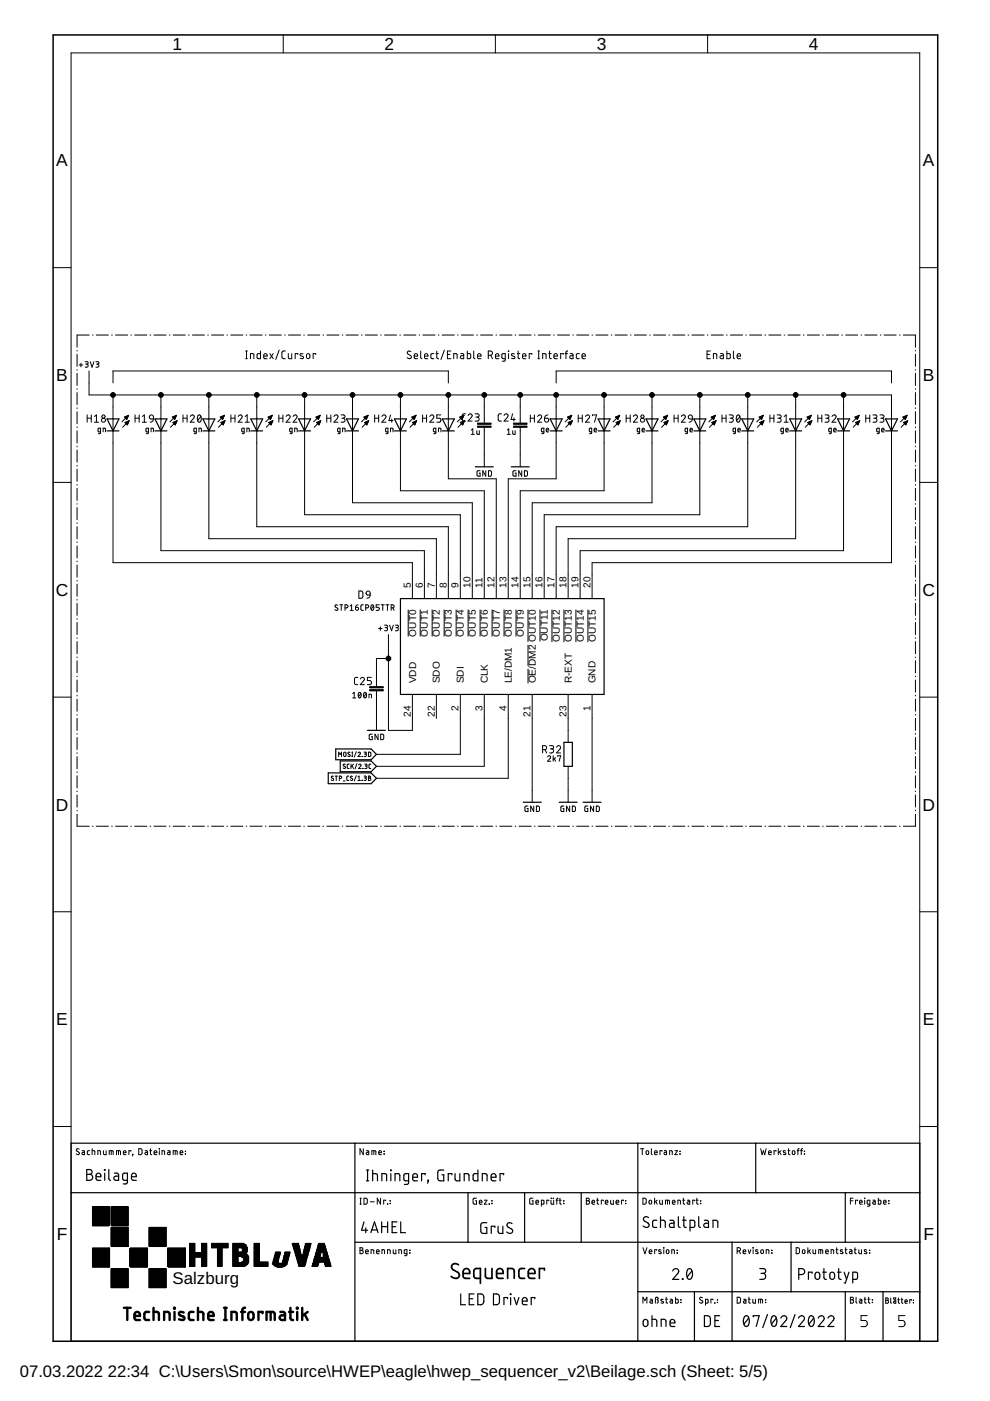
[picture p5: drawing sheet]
<svg xmlns="http://www.w3.org/2000/svg" width="210mm" height="297mm" viewBox="0 0 210 297" stroke-linecap="round" stroke-linejoin="round" font-family="sans-serif">
<defs><g id="words">
<g font-size="3.7">
<text x="36.5" y="10.6">1</text>
<text x="81.5" y="10.6">2</text>
<text x="126.5" y="10.6">3</text>
<text x="171.5" y="10.6">4</text>
<text x="11.9" y="35.3">A</text>
<text x="195.7" y="35.3">A</text>
<text x="11.9" y="80.8">B</text>
<text x="195.7" y="80.8">B</text>
<text x="11.8" y="126.3">C</text>
<text x="195.6" y="126.3">C</text>
<text x="11.8" y="171.9">D</text>
<text x="195.6" y="171.9">D</text>
<text x="11.9" y="217.4">E</text>
<text x="195.7" y="217.4">E</text>
<text x="12" y="262.9">F</text>
<text x="195.8" y="262.9">F</text>
</g>
<text font-size="3.6" x="36.6" y="272.3">Salzburg</text>
<g font-size="3.5">
<text x="4.2" y="291.8">07.03.2022</text>
<text x="22.9" y="291.8">22:34 C:\Users\Smon\source\HWEP\eagle\hwep_sequencer_v2\Beilage.sch (Sheet: 5/5)</text>
</g>
<g font-size="2.1">
<text x="87.1" y="124.6" transform="rotate(-90 87.1 124.6)">5</text>
<text x="89.6" y="124.6" transform="rotate(-90 89.6 124.6)">6</text>
<text x="92.2" y="124.6" transform="rotate(-90 92.2 124.6)">7</text>
<text x="94.7" y="124.6" transform="rotate(-90 94.7 124.6)">8</text>
<text x="97.2" y="124.6" transform="rotate(-90 97.2 124.6)">9</text>
<text x="99.8" y="124.6" transform="rotate(-90 99.8 124.6)">10</text>
<text x="102.3" y="124.6" transform="rotate(-90 102.3 124.6)">11</text>
<text x="104.9" y="124.6" transform="rotate(-90 104.9 124.6)">12</text>
<text x="107.4" y="124.6" transform="rotate(-90 107.4 124.6)">13</text>
<text x="109.9" y="124.6" transform="rotate(-90 109.9 124.6)">14</text>
<text x="112.5" y="124.6" transform="rotate(-90 112.5 124.6)">15</text>
<text x="115" y="124.6" transform="rotate(-90 115 124.6)">16</text>
<text x="117.6" y="124.6" transform="rotate(-90 117.6 124.6)">17</text>
<text x="120.1" y="124.6" transform="rotate(-90 120.1 124.6)">18</text>
<text x="122.6" y="124.6" transform="rotate(-90 122.6 124.6)">19</text>
<text x="125.2" y="124.6" transform="rotate(-90 125.2 124.6)">20</text>
<text x="88.2" y="135" transform="rotate(-90 88.2 135)">OUT0</text>
<text x="90.7" y="135" transform="rotate(-90 90.7 135)">OUT1</text>
<text x="93.3" y="135" transform="rotate(-90 93.3 135)">OUT2</text>
<text x="95.8" y="135" transform="rotate(-90 95.8 135)">OUT3</text>
<text x="98.4" y="135" transform="rotate(-90 98.4 135)">OUT4</text>
<text x="100.9" y="135" transform="rotate(-90 100.9 135)">OUT5</text>
<text x="103.4" y="135" transform="rotate(-90 103.4 135)">OUT6</text>
<text x="106" y="135" transform="rotate(-90 106 135)">OUT7</text>
<text x="108.5" y="135" transform="rotate(-90 108.5 135)">OUT8</text>
<text x="111.1" y="135" transform="rotate(-90 111.1 135)">OUT9</text>
<text x="116.1" y="136" transform="rotate(-90 116.1 136)">OUT11</text>
<text x="118.7" y="136.2" transform="rotate(-90 118.7 136.2)">OUT12</text>
<text x="121.2" y="136.2" transform="rotate(-90 121.2 136.2)">OUT13</text>
<text x="123.8" y="136.2" transform="rotate(-90 123.8 136.2)">OUT14</text>
<text x="126.3" y="136.2" transform="rotate(-90 126.3 136.2)">OUT15</text>
<text x="88.2" y="144.9" transform="rotate(-90 88.2 144.9)">VDD</text>
<text x="93.3" y="144.9" transform="rotate(-90 93.3 144.9)">SDO</text>
<text x="98.4" y="144.9" transform="rotate(-90 98.4 144.9)">SDI</text>
<text x="103.4" y="144.9" transform="rotate(-90 103.4 144.9)">CLK</text>
<text x="108.5" y="144.9" transform="rotate(-90 108.5 144.9)">LE/DM1</text>
<text x="113.6" y="144.9" transform="rotate(-90 113.6 144.9)">OE/DM2 OUT10</text>
<text x="121.2" y="144.9" transform="rotate(-90 121.2 144.9)">R-EXT</text>
<text x="126.3" y="144.9" transform="rotate(-90 126.3 144.9)">GND</text>
<text x="87.1" y="151.9" transform="rotate(-90 87.1 151.9)">24</text>
<text x="92.2" y="151.9" transform="rotate(-90 92.2 151.9)">22</text>
<text x="97.2" y="150.8" transform="rotate(-90 97.2 150.8)">2</text>
<text x="102.3" y="150.8" transform="rotate(-90 102.3 150.8)">3</text>
<text x="107.4" y="150.8" transform="rotate(-90 107.4 150.8)">4</text>
<text x="112.5" y="151.9" transform="rotate(-90 112.5 151.9)">21</text>
<text x="120.1" y="151.9" transform="rotate(-90 120.1 151.9)">23</text>
<text x="125.2" y="150.8" transform="rotate(-90 125.2 150.8)">1</text>
</g>
</g></defs>
<g fill="none" stroke="#000" stroke-width=".21">
<path d="M60 7.4v3.8M105 7.4v3.8M150 7.4v3.8M11.3 56.7h3.8M195 56.7h3.8M16.3 74.3v.1M16.3 75.1v2.6M16.3 78.4v.1M16.3 79.2v2.5M16.8 77.4h.7M17.2 77v.8M18.1 76.7h.5l.1 .2-.1 .3h-.4"/>
<path d="M18.4 77.2l.2 .1 .1 .3-.2 .2-.4 .1M18.9 78.7v5h170.1v35.6h-63.5v7.6M18.9 71h-2.6v2.6M19.1 76.7l.4 1.2 .4-1.2M19.6 71h.1M20.3 76.7h.5l.2 .2-.2 .3h-.3M20.4 71h2.6M20.7 77.2l.2 .1 .1 .3-.2 .2-.5 .1M23.7 71h.1M24.5 71h2.6M27.7 71h.2M28.6 71h2.5"/>
<path d="M31.8 71h.2M32.6 71h2.6M35.9 71h.1M36.7 71h2.6M40 71h.1M40.8 71h2.5M44 71h.2M44.9 71h2.5M48.1 71h.1M48.9 71h2.6M52.1 76.1h.4M52.1 74.4h.4"/>
<path d="M52.2 71h.1M52.3 74.4v1.7M53 71h2.6M53.1 76.1v-1.1l.7 .1v1M55.2 74.4v1.7l-.5-.1-.2-.2v-.7l.7-.1M55.9 75.5h.7a.38 .38 0 0 0-.2-.5 .38 .38 0 0 0-.5 .3l.1 .7 .6 .1M56.3 71h.1M57.1 71h2.5M57.2 75l.7 1.1M57.9 75l-.7 1.1M59.2 74.2l-.7 2M60.3 71h.2"/>
<path d="M60.5 74.4h-.5l-.2 .4v1l.3 .3h.4M61.1 75l.1 .9 .2 .2h.4v-1.1M61.2 71h2.5M63.1 75.1v-.1h-.5v1.1M64.3 75.1l-.6-.1-.1 .2 .6 .4 .1 .3-.2 .2-.5-.2M64.4 71h.1M65.1 75.1h.5l.1 .6a.36 .36 0 0 1-.4 .4 .36 .36 0 0 1-.3-.4zM65.2 71h2.6M66.9 75.1v-.1h-.5v1.1M68.5 71h.1M69.3 71h2.6M72.6 71h.1"/>
<path d="M73.4 71h2.5M76.6 71h.2M77.4 71h2.6M80.7 71h.1M81.5 71h2.6M84.8 71h.1M85.6 71h2.6M87.1 74.5l-.5-.1-.2 .4v.2l.6 .4a.37 .37 0 0 1 .2 .5 .37 .37 0 0 1-.5 .1l-.4-.2M87.8 75.5h.7a.38 .38 0 0 0-.2-.5 .38 .38 0 0 0-.5 .3l.1 .7 .6 .1M88.9 71h.1M89.2 74.4v1.4l.3 .3M89.7 71h2.5"/>
<path d="M90 75.5h.7a.38 .38 0 0 0-.2-.5 .38 .38 0 0 0-.5 .3l.1 .7 .6 .1M92 75h-.5l-.1 .2v.8l.6 .1M92.4 75h.6M92.6 74.4v1.5l.4 .2M92.9 71h.2M93.7 71h2.6M94.2 74.2l-.7 2M94.9 75.1h.5M95.6 74.4h-.7v1.7h.7M96.2 76.1v-1.1l.7 .1v1M97 71h.1M97.7 75l.6 .1v1l-.6-.2v-.4l.6-.1"/>
<path d="M97.8 71h2.6M99.1 74.4v1.7l.6-.1 .1-.2v-.7l-.7-.1M100.4 74.4v1.4l.3 .3M101.1 71h.1M101.3 75.5h.7a.38 .38 0 0 0-.3-.5 .38 .38 0 0 0-.4 .3v.7l.7 .1M101.9 71h2.6M103.5 75.3h.5a.46 .46 0 0 0 .4-.4 .46 .46 0 0 0-.4-.5h-.5v1.7M104.1 75.3l.3 .8M105.1 75.5h.7a.38 .38 0 0 0-.3-.5 .38 .38 0 0 0-.4 .3v.7l.7 .1M105.2 71h.1M106 71h2.5M107.1 76.1l-.5-.1-.2-.1 .1-.9h.6v1.5l-.6 .1"/>
<path d="M107.8 74.4l.1 .1zM107.8 75v1.1M109.1 75.1l-.6-.1-.1 .2 .7 .5 .1 .2-.3 .2-.5-.2M109.2 71h.2M109.7 75h.5M109.9 74.4v1.5l.3 .2M110 71h2.6M110.8 75.5h.7a.38 .38 0 0 0-.3-.5 .38 .38 0 0 0-.4 .3l.1 .7 .6 .1M112.8 75.1v-.1h-.6v1.1M113.3 71h.1M114 76.1h.4M114 74.4h.4"/>
<path d="M114.1 71h2.6M114.2 74.4v1.7M115.1 76.1v-1.1l.6 .1 .1 1M116.3 75h.6M116.5 74.4v1.5l.4 .2M117.4 71h.1M117.5 75.5h.7a.38 .38 0 0 0-.3-.5 .38 .38 0 0 0-.4 .3v.7l.7 .1M118.2 71h2.6M119.4 75.1v-.1h-.5v1.1M119.8 75h.6M120.4 74.4l-.3 .1-.1 .2v1.4M120.9 75h.5l.1 .2v.9l-.5-.1-.2-.2 .1-.3 .6-.1"/>
<path d="M121.5 71h.1M122.3 71h2.5M122.8 75h-.4l-.2 .2 .1 .8 .5 .1M123.4 75.5h.7a.38 .38 0 0 0-.2-.5 .38 .38 0 0 0-.5 .3l.1 .7 .6 .1M125.5 71h.1M126.3 71h2.6M129.6 71h.1M130.4 71h2.6M133.7 71h.1M134.5 71h2.6M137.8 71h.1M138.6 71h2.5"/>
<path d="M141.8 71h.1M142.6 71h2.6M145.9 71h.1M146.7 71h2.6M149.9 75.1h.6M150 71h.1M150.6 74.4h-.7v1.7h.7M150.8 71h2.6M151.3 76.1v-1.1l.6 .1 .1 1M152.7 75h.5l.2 .2v.9l-.6-.1-.1-.2v-.3l.7-.1M154 71h.2M154.1 74.4v1.7l.6-.1 .1-.2v-.8h-.7"/>
<path d="M154.9 71h2.5M155.5 74.4v1.4l.3 .3M156.3 75.5h.7a.38 .38 0 0 0-.2-.5 .38 .38 0 0 0-.5 .3l.1 .7 .6 .1M158.1 71h.1M158.9 71h2.6M162.2 71h.1M163 71h2.6M166.3 71h.1M167.1 71h2.6M170.3 71h.2M171.2 71h2.5M174.4 71h.1"/>
<path d="M175.2 71h2.6M178.5 71h.1M179.3 71h2.6M182.6 71h.1M183.4 71h2.5M186.6 71h.2M187.5 71h2.5M190.7 71h.1M191.5 71h2.6v2.6M194.1 74.3v.1M194.1 75.1v2.6M194.1 78.4v.1"/>
<path d="M194.1 79.2v2.5M16.3 82.4v.1M16.3 83.2v2.6M16.3 86.5v.1M16.3 87.3v2.6M16.3 90.5v.2M16.3 91.4v2.5M16.3 94.6v.1M16.3 95.4v2.6M16.3 98.7v.1M16.3 99.5v2.5M18.5 88v1.5"/>
<path d="M18.5 88.7h.8M19.3 88v1.5M20 88.3l.4-.3v1.5M20 89.5h.9M21.3 91.6l-.5-.1 .1-.7h.4v1l-.1 .1h-.4M21.9 91.6v-.8l.5 .1v.7M24 83.7v35.6h63.4v7.6M24 81.2v-2.5h71.1v2.5M26.4 88.4l.9-.3-.4 .8zM26.4 88.5h.7M26.5 89.6l.9-.4-.4 .9zM26.5 88.6h.5"/>
<path d="M26.5 89.6h.7M26.6 88.3h.5M26.6 89.7h.6M26.6 88.7h.4M26.7 89.8h.4M26.8 88.8h.1M26.8 89.9h.3M26.8 89.5h.5M26.9 88.2h.3M27 90h.1M27.1 89.3h.2M27.1 88.1h.1"/>
<path d="M27.3 88.1l-1.4 1.4M27.4 89.2l-1.4 1.4M28.6 88.7h.9M28.6 88v1.5M29.5 88v1.5M30.2 89.5h.9M30.2 88.3l.4-.3v1.5M31.5 91.6l-.5-.1 .1-.7h.4v1l-.1 .1h-.4M31.8 88.1l.3-.1 .3 .1 .1 .7-.7-.1-.1-.3zM32 91.6v-.8l.5 .1v.7M32.5 88.8l-.1 .4-.6 .3M34.1 83.7v33.1h55.9v10.1"/>
<path d="M36.5 88.4l.9-.3-.4 .8zM36.6 88.5h.6M36.7 88.6h.5M36.7 89.6h.7M36.7 88.3h.6M36.7 89.7h.6M36.8 88.7h.3M36.9 89.8h.4M36.9 88.8h.2M37 89.5h.4M37 89.9h.2M37 88.2h.3"/>
<path d="M37.1 90h.1M37.3 89.3h.2M37.3 88.1h.1M37.4 88.1l-1.4 1.4M37.5 89.2l-1.3 1.4M37.5 89.2l-.3 .9-.5-.5M37.5 89.2l-.8 .4M38.8 88.7h.9M38.8 88v1.5M39.7 88v1.5M40.3 88.3a.42 .42 0 0 1 .7-.3 .42 .42 0 0 1 .1 .7l-.8 .8h.9M41.6 91.6l-.5-.1 .1-.7h.4v1l-.1 .1h-.3"/>
<path d="M42 88.1l.2-.1a.89 .89 0 0 1 0 1.5 1 1 0 0 1-.2-1.4zM42.2 91.6v-.8l.5 .1v.7M42.6 88.3l-.7 .9M44.3 83.7v30.5h48.2v12.7M46.7 88.4l.9-.3-.4 .8zM46.7 88.5h.7M46.8 89.6l.9-.4-.4 .9zM46.8 88.6h.5M46.9 89.6h.6M46.9 88.3h.6M46.9 89.7h.6M47 88.7h.3"/>
<path d="M47 89.8h.4M47.1 88.8h.1M47.1 89.5h.5M47.2 89.9h.2M47.2 88.2h.3M47.3 90h.1M47.4 89.3h.2M47.5 88.1h.1M47.6 88.1l-1.4 1.4M47.7 89.2l-1.4 1.4M49 88.7h.8M49 88v1.5"/>
<path d="M49.8 88v1.5M50.5 88.3a.42 .42 0 0 1 .6-.3 .42 .42 0 0 1 .1 .7l-.7 .8h.9M51.8 91.6l-.5-.1 .1-.7h.4v1l-.1 .1h-.4M52 89.5h.9M52 88.3l.4-.3v1.5M52.3 91.6v-.8l.5 .1 .1 .7M54.4 83.7v28h40.7v15.2M56.8 88.4l.9-.3-.4 .8zM56.9 88.5h.7M57 89.6l.8-.4-.3 .9zM57 88.6h.5M57 89.6h.7"/>
<path d="M57 88.3h.6M57.1 89.7h.6M57.1 88.7h.3M57.2 89.8h.4M57.2 88.8h.2M57.3 89.5h.5M57.3 89.9h.3M57.3 88.2h.4M57.4 90h.1M57.6 89.3h.2M57.6 88.1h.1M57.7 88.1l-1.4 1.4"/>
<path d="M57.8 89.2l-1.3 1.4M59.1 88.7h.9M59.1 88v1.5M60 88v1.5M60.7 88.3a.42 .42 0 0 1 .6-.3 .42 .42 0 0 1 .1 .7l-.7 .8h.8M61.9 91.6l-.5-.1 .1-.7h.4v1l-.1 .1h-.3M62.1 88.3a.42 .42 0 0 1 .7-.3 .42 .42 0 0 1 .1 .7l-.8 .8h.9M62.5 91.6v-.8l.5 .1v.7M64.6 83.7v25.4h33v17.8M67 88.4l.9-.3-.4 .8zM67 88.5h.7M67.1 89.6l.9-.4-.4 .9z"/>
<path d="M67.2 88.6h.4M67.2 89.6h.7M67.2 88.3h.6M67.2 89.7h.6M67.3 88.7h.3M67.4 89.8h.4M67.4 88.8h.2M67.5 89.9h.2M67.5 89.5h.4M67.5 88.2h.3M67.6 90h.1M67.7 89.3h.3"/>
<path d="M67.8 88.1h.1M67.9 88.1l-1.4 1.4M68 89.2l-1.4 1.4M69.3 88.7h.8M69.3 88v1.5M70.1 88v1.5M70.8 88.3a.43 .43 0 0 1 .6-.3 .43 .43 0 0 1 .1 .7l-.7 .8h.9M72.1 91.6l-.5-.1 .1-.7h.4v1l-.1 .1h-.4M72.3 88h.7l.2 .2-.2 .4-.5 .1M72.6 91.6v-.8l.6 .1v.7M72.7 88.7a.42 .42 0 0 1 .5 .4 .42 .42 0 0 1-.5 .4h-.4M74.7 83.7v22.9h25.4v20.3"/>
<path d="M77.2 88.4l.8-.3-.3 .8zM77.2 88.5h.7M77.3 89.6l.9-.4-.4 .9zM77.3 88.6h.5M77.3 89.6h.7M77.4 88.3h.5M77.4 89.7h.6M77.4 88.7h.4M77.5 89.8h.4M77.6 88.8h.1M77.6 89.9h.3M77.6 89.5h.5"/>
<path d="M77.6 88.2h.4M77.7 90h.1M77.9 89.3h.2M77.9 88.1h.1M78 88.1l-1.4 1.4M78.2 89.2l-1.4 1.4M79.4 88.7h.9M79.4 88v1.5M80.3 88v1.5M81 88.3a.43 .43 0 0 1 .6-.3 .43 .43 0 0 1 .1 .7l-.7 .8h.8M82.3 91.6l-.5-.1v-.7h.5v1l-.1 .1h-.4M82.8 91.6v-.8l.5 .1v.7"/>
<path d="M82.8 88l-.3 1.2h.8M83.1 88.8v.7M84.9 83.7v20.4h17.8v22.8M87.3 88.4l.9-.3-.4 .8zM87.4 88.5h.6M87.4 89.6l.9-.4-.4 .9zM87.5 88.6h.5M87.5 89.6h.7M87.5 88.3h.6M87.5 89.7h.6M87.6 88.7h.3M87.7 89.8h.4"/>
<path d="M87.7 88.8h.2M87.8 89.9h.2M87.8 89.5h.4M87.8 88.2h.3M87.9 90h.1M88.1 89.3h.2M88.1 88.1h.1M88.2 88.1l-1.4 1.4M88.3 89.2l-1.4 1.4M89.6 88.7h.8M89.6 88v1.5M90.4 88v1.5"/>
<path d="M91.1 88.3a.43 .43 0 0 1 .6-.3 .43 .43 0 0 1 .2 .7l-.8 .8h.9M92.4 91.6l-.5-.1 .1-.7h.4v1l-.1 .1h-.3M93 91.6v-.8l.5 .1v.7M93.5 88h-.9v.7h.5a.43 .43 0 0 1 .4 .4 .43 .43 0 0 1-.4 .4h-.5M95.1 83.7v17.8h10.1v25.4M97.5 88.4l.9-.3-.4 .8zM97.5 88.5h.7M97.6 89.6l.9-.4-.4 .9zM97.6 88.6h.5M97.6 89.6h.7M97.7 88.3h.5M97.7 89.7h.6"/>
<path d="M97.7 88.7h.4M97.8 89.8h.4M97.9 88.8h.1M97.9 89.9h.3M97.9 89.5h.5M98 88.2h.3M98.1 90h.1M98.2 89.3h.2M98.2 88.1h.1M98.4 88.1l-1.4 1.4M98.5 89.2l-1.4 1.4M98.7 87.7l-.5 .1-.2 .3 .1 1.1 .6 .1"/>
<path d="M99.3 88.1a.42 .42 0 0 1 .5-.3 .42 .42 0 0 1 .2 .6l-.7 .9h.8M99.9 91.2l.3-.3v1.2M99.9 92.1h.7M100.7 87.7l.7 .1 .2 .2-.2 .4h-.5M101.1 91.3v.6l.2 .2h.3v-.8M101.2 88.4a.42 .42 0 0 1 .4 .5 .42 .42 0 0 1-.4 .4h-.5M101.8 99.8l-.6 .1-.1 .8 .2 .2 .5 .1v-.7h-.2M102.7 83.7v6.1M102.7 90.6v8.4M103 99.8v1.2l-.6-1.2v1.2M103.6 99.8h.4l.2 .2v.8l-.2 .1-.4 .1zM106.3 87.7l-.5 .1-.2 .3 .1 1.1 .6 .1"/>
<path d="M106.9 88.1a.42 .42 0 0 1 .6-.3 .42 .42 0 0 1 .1 .6l-.7 .9h.8M107.5 92.1h.7M107.5 91.2l.4-.3v1.2M108.7 87.7l-.3 1.2h.8M108.7 91.3v.6l.2 .2h.3v-.8M109 88.6v.7M109.4 99.8l-.6 .1v.8l.1 .2 .5 .1v-.7h-.2M110.3 83.7v6.1M110.3 90.6v8.4M110.6 99.8v1.2l-.6-1.2v1.2M111.2 99.8h.4l.2 .2v.8l-.2 .1-.4 .1zM112.4 88.7h.9"/>
<path d="M112.4 88v1.5M113.3 88v1.5M114 88.3a.42 .42 0 0 1 .6-.3 .42 .42 0 0 1 .1 .7l-.7 .8h.9M115.3 91.6l-.5-.1 .1-.7h.4v1l-.1 .1h-.3M115.5 88.7h.5a.43 .43 0 0 1 .3 .5 .43 .43 0 0 1-.4 .3 .43 .43 0 0 1-.4-.4zM115.8 91.2h.5a.27 .27 0 0 0-.1-.4 .27 .27 0 0 0-.4 .2l.1 .5 .4 .1M116.2 88l-.6 .2-.1 .5M117.9 83.7v17.8h-10.1v25.4M117.9 81.2v-2.5h71.1v2.5M120.3 88.4l.9-.3-.4 .8zM120.4 88.5h.6M120.5 88.6h.5"/>
<path d="M120.5 89.6h.7M120.5 88.3h.6M120.5 89.7h.6M120.6 88.7h.3M120.7 89.8h.4M120.7 88.8h.2M120.8 89.5h.4M120.8 89.9h.2M120.8 88.2h.3M120.9 90h.1M121.1 89.3h.2M121.1 88.1h.1"/>
<path d="M121.2 88.1l-1.4 1.4M121.3 89.2l-1.3 1.4M121.3 89.2l-.3 .9-.5-.5M121.3 89.2l-.8 .4M122.6 88.7h.9M122.6 88v1.5M123.5 88v1.5M124.1 88.3a.42 .42 0 0 1 .7-.3 .42 .42 0 0 1 .1 .7l-.8 .8h.9M125.5 91.6l-.5-.1v-.7h.5v1l-.1 .1h-.4M125.6 88.1v-.1h.9l-.5 1.5M126 91.2h.5a.27 .27 0 0 0-.2-.4 .27 .27 0 0 0-.3 .2l.1 .5 .4 .1M128.1 83.7v20.4h-17.8v22.8"/>
<path d="M130.5 88.4l.9-.3-.4 .8zM130.5 88.5h.7M130.6 89.6l.9-.4-.4 .9zM130.6 88.6h.5M130.7 89.6h.6M130.7 88.3h.6M130.7 89.7h.6M130.8 88.7h.3M130.8 89.8h.4M130.9 88.8h.1M130.9 89.5h.5M131 89.9h.2"/>
<path d="M131 88.2h.3M131.1 90h.1M131.2 89.3h.2M131.3 88.1h.1M131.4 88.1l-1.4 1.4M131.5 89.2l-1.4 1.4M132.8 88.7h.8M132.8 88v1.5M133.6 88v1.5M134.3 88.3a.42 .42 0 0 1 .6-.3 .42 .42 0 0 1 .1 .7l-.7 .8h.8M135.6 91.6l-.5-.1 .1-.7h.4v1l-.1 .1h-.3M136.1 91.2h.6a.27 .27 0 0 0-.2-.4 .27 .27 0 0 0-.4 .2l.1 .5 .5 .1"/>
<path d="M138.2 83.7v22.9h-25.4v20.3M140.7 88.4l.8-.3-.3 .8zM140.7 88.5h.7M140.8 89.6l.9-.4-.4 .9zM140.8 88.6h.5M140.8 89.6h.7M140.8 88.3h.6M140.9 89.7h.6M140.9 88.7h.3M141 89.8h.4M141 88.8h.2M141.1 89.5h.5"/>
<path d="M141.1 89.9h.3M141.1 88.2h.4M141.2 90h.1M141.4 89.3h.2M141.4 88.1h.1M141.5 88.1l-1.4 1.4M141.7 89.2l-1.4 1.4M142.9 88.7h.9M142.9 88v1.5M143.8 88v1.5M144.5 88.3a.42 .42 0 0 1 .6-.3 .42 .42 0 0 1 .1 .7l-.7 .8h.8M145.8 91.6l-.5-.1 .1-.7h.4v1l-.1 .1h-.4"/>
<path d="M146.1 88.1l.3-.1 .3 .1 .1 .7-.8-.1-.1-.3zM146.3 91.2h.5a.27 .27 0 0 0-.2-.4 .27 .27 0 0 0-.3 .2l.1 .5 .4 .1M146.8 88.8l-.1 .4-.6 .3M148.4 83.7v25.4h-33v17.8M150.8 88.4l.9-.3-.4 .8zM150.8 88.5h.7M150.9 89.6l.9-.4-.4 .9zM151 88.6h.5M151 89.6h.7M151 88.3h.6M151 89.7h.6M151.1 88.7h.3"/>
<path d="M151.2 89.8h.4M151.2 88.8h.2M151.3 89.9h.2M151.3 89.5h.4M151.3 88.2h.3M151.4 90h.1M151.5 89.3h.3M151.6 88.1h.1M151.7 88.1l-1.4 1.4M151.8 89.2l-1.4 1.4M153.1 88.7h.8M153.1 88v1.5"/>
<path d="M153.9 88v1.5M154.6 88h.7l.2 .2-.2 .4-.5 .1M155 88.7a.42 .42 0 0 1 .5 .4 .42 .42 0 0 1-.5 .4h-.4M155.9 91.6l-.5-.1 .1-.7h.4v1l-.1 .1h-.3M156.3 88.1l.2-.1a.92 .92 0 0 1 0 1.5 .96 .96 0 0 1-.2-1.4zM156.4 91.2h.6a.28 .28 0 0 0-.2-.4 .28 .28 0 0 0-.4 .2l.1 .5 .5 .1M156.9 88.3l-.7 .9M158.5 83.7v28h-40.6v15.2M161 88.4l.8-.3-.3 .8zM161 88.5h.7M161.1 89.6l.9-.4-.4 .9zM161.1 88.6h.5"/>
<path d="M161.1 89.6h.7M161.2 88.3h.5M161.2 89.7h.6M161.2 88.7h.4M161.3 89.8h.4M161.4 88.8h.1M161.4 89.9h.3M161.4 89.5h.5M161.4 88.2h.4M161.5 90h.1M161.7 89.3h.2M161.7 88.1h.1"/>
<path d="M161.8 88.1l-1.4 1.4M162 89.2l-1.4 1.4M163.2 88.7h.9M163.2 88v1.5M164.1 88v1.5M164.8 88h.6l.2 .2-.2 .4-.5 .1M165.2 88.7a.42 .42 0 0 1 .4 .4 .42 .42 0 0 1-.4 .4h-.4M166.1 91.6l-.5-.1 .1-.7h.4v1l-.1 .1h-.4M166.3 89.5h.8M166.3 88.3l.4-.3v1.5M166.6 91.2h.5a.28 .28 0 0 0-.2-.4 .28 .28 0 0 0-.3 .2l.1 .5 .4 .1M168.7 83.7v30.5h-48.2v12.7"/>
<path d="M171.1 88.4l.9-.3-.4 .8zM171.2 88.5h.6M171.2 89.6l.9-.4-.4 .9zM171.3 88.6h.5M171.3 89.6h.7M171.3 88.3h.6M171.3 89.7h.6M171.4 88.7h.3M171.5 89.8h.4M171.5 88.8h.2M171.6 89.9h.2M171.6 89.5h.4"/>
<path d="M171.6 88.2h.3M171.7 90h.1M171.9 89.3h.2M171.9 88.1h.1M172 88.1l-1.4 1.4M172.1 89.2l-1.4 1.4M173.4 88.7h.8M173.4 88v1.5M174.2 88v1.5M174.9 88h.7l.2 .2-.2 .4-.5 .1M175.4 88.7a.42 .42 0 0 1 .4 .4 .42 .42 0 0 1-.4 .4h-.5M176.3 91.6l-.5-.1v-.7h.5v1l-.2 .1h-.3"/>
<path d="M176.4 88.3a.43 .43 0 0 1 .6-.3 .43 .43 0 0 1 .1 .7l-.7 .8h.9M176.8 91.2h.5a.28 .28 0 0 0-.2-.4 .28 .28 0 0 0-.3 .2v.5l.5 .1M178.9 83.7v33.1h-55.9v10.1M181.3 88.4l.9-.3-.4 .8zM181.3 88.5h.7M181.4 89.6l.9-.4-.4 .9zM181.4 88.6h.5M181.4 89.6h.7M181.5 88.3h.5M181.5 89.7h.6M181.5 88.7h.4M181.6 89.8h.4"/>
<path d="M181.7 88.8h.1M181.7 89.9h.3M181.7 89.5h.5M181.8 88.2h.3M181.9 90h.1M182 89.3h.2M182 88.1h.1M182.2 88.1l-1.4 1.4M182.3 89.2l-1.4 1.4M183.6 88.7h.8M183.6 88v1.5M184.4 88v1.5"/>
<path d="M185.1 88h.7l.1 .2-.1 .4-.5 .1M185.5 88.7a.42 .42 0 0 1 .4 .4 .42 .42 0 0 1-.4 .4h-.4M186.4 91.6l-.5-.1 .1-.7h.4v1l-.1 .1h-.4M186.6 88h.6l.2 .2-.2 .4-.5 .1M186.9 91.2h.6a.28 .28 0 0 0-.2-.4 .28 .28 0 0 0-.4 .2v.5l.6 .1M187 88.7a.42 .42 0 0 1 .4 .4 .42 .42 0 0 1-.4 .4h-.4M191.4 88.4l.9-.3-.4 .8zM191.5 88.5h.6M191.6 89.6l.8-.4-.3 .9zM191.6 88.6h.5M191.6 89.6h.7M191.6 88.3h.6"/>
<path d="M191.7 89.7h.5M191.7 88.7h.3M191.8 89.8h.4M191.8 88.8h.2M191.9 89.9h.2M191.9 89.5h.4M191.9 88.2h.3M192 90h.1M192.2 89.3h.2M192.2 88.1h.1M192.3 88.1l-1.4 1.4M192.4 89.2l-1.3 1.4"/>
<path d="M194.1 82.4v.1M194.1 83.2v2.6M194.1 86.5v.1M194.1 87.3v2.6M194.1 90.5v.2M194.1 91.4v2.5M194.1 94.6v.1M194.1 95.4v2.6M194.1 98.7v.1M194.1 99.5v2.5M11.3 102.3h3.8M16.3 102.7v.2"/>
<path d="M16.3 103.5v2.6M16.3 106.8v.1M16.3 107.6v2.6M16.3 110.8v.2M16.3 111.7v2.5M16.3 114.9v.1M16.3 115.7v2.6M16.3 119v.1M16.3 119.8v2.6M194.1 102.7v.2M194.1 103.5v2.6M194.1 106.8v.1"/>
<path d="M194.1 107.6v2.6M194.1 110.8v.2M194.1 111.7v2.5M194.1 114.9v.1M194.1 115.7v2.6M194.1 119v.1M194.1 119.8v2.6M195 102.3h3.8M16.3 123v.2M16.3 123.8v2.6M16.3 127.1v.1M16.3 127.9v2.6"/>
<path d="M16.3 131.2v.1M16.3 132v2.5M16.3 135.2v.2M16.3 136v2.6M16.3 139.3v.1M71.6 128.3l-.4-.1-.2 .3 .5 .4a.29 .29 0 0 1 0 .5 .29 .29 0 0 1-.4-.1l-.1-.1M72 128.2h.7M72.3 128.2v1.2M73.2 128.9h.4l.2-.3-.1-.2-.5-.2v1.2M74.2 128.5l.3-.3v1.2M74.2 129.4h.7M75.4 128.8h.4a.32 .32 0 0 1 .2 .3 .32 .32 0 0 1-.3 .3 .32 .32 0 0 1-.3-.3z"/>
<path d="M75.9 128.2l-.4 .2-.1 .4M76.1 125.3h.6l.2 .3v1l-.2 .2-.6 .1zM77 128.2l-.4 .1-.1 .2 .1 .8 .4 .1M77.5 128.9h.5l.2-.3-.1-.2-.6-.2v1.2M77.7 125.4l.4-.1 .3 .1 .1 .8-.8-.1-.1-.4zM78.5 126.2l-.1 .4-.6 .3M78.8 128.3v-.1a.6 .6 0 0 1 .5 .6 .6 .6 0 0 1-.5 .6l-.2-.6zM79.2 128.5l-.5 .6M80.3 133.3h.7M80.4 128.2h-.6v.6h.3a.33 .33 0 0 1 .3 .3 .33 .33 0 0 1-.3 .3h-.3M80.6 132.9v.8M80.8 128.2h.7"/>
<path d="M81.2 128.2v1.2M81.5 132.5h.4l.3 .3-.2 .3h-.3M81.8 128.2h.7M81.9 133.1l.2 .1v.4l-.6 .1M82.1 128.2v1.2M82.4 139.6h-2.6v6.1M82.4 134.5v20.4h5v-7.7M82.6 132.5l.4 1.2 .4-1.2M82.9 128.9h.5l.2-.3-.1-.2-.6-.2v1.2M83.3 128.9l.3 .5M83.8 132.5h.4l.3 .3-.2 .3h-.4M84.1 133.1l.3 .1 .1 .3-.2 .2h-.5"/>
<path d="M86.6 129.2v5.8M89.1 129.2v5.8M91.6 129.2v5.8M94.2 129.2v5.8M96.7 129.2v5.8M99.3 129.2v5.8M101.8 129.2v5.8M104.3 129.2v5.8M106.9 129.2v5.8M109.4 129.2v5.8M112 129.2v6.9M112 136.7v4.5"/>
<path d="M114.5 129.2v6.8M117 129.2v6.9M119.6 129.2v6.9M122.1 129.2v6.9M124.7 129.2v6.9M194.1 123v.2M194.1 123.8v2.6M194.1 127.1v.1M194.1 127.9v2.6M194.1 131.2v.1M194.1 132v2.5M194.1 135.2v.2"/>
<path d="M194.1 136v2.6M194.1 139.3v.1M11.3 147.8h3.8M16.3 140.1v2.6M16.3 143.4v.1M16.3 144.2v2.5M16.3 147.4v.2M16.3 148.2v2.6M16.3 151.5v.1M16.3 152.3v2.6M16.3 155.5v.2M16.3 156.4v2.5"/>
<path d="M16.3 159.6v.1M72.9 159.5l.4 .1v.7l-.1 .1-.3-.1zM74.2 159.5h-.3l-.1 .2 .4 .4v.2l-.2 .1-.3-.1M74.6 159.5h.2M74.7 159.5v.9M74.8 147.1l.3-.3v1.2M74.8 148h.6M75.5 159.4l-.4 1.1M75.8 143.6h-.4l-.2 .4v.9l.2 .2 .4 .1M75.9 159.7a.26 .26 0 0 1 .4-.2 .26 .26 0 0 1 0 .4l-.4 .5h.5M76.1 146.9l.1-.1a.6 .6 0 0 1 .4 .6 .6 .6 0 0 1-.4 .6l-.3-.6zM76.4 144a.43 .43 0 0 1 .6-.4 .43 .43 0 0 1 .1 .7l-.7 .9h.9"/>
<path d="M76.5 147.1l-.5 .6M77.2 159.5h.4l.1 .2-.1 .2h-.3M77.2 146.9l.1-.1a.6 .6 0 0 1 .4 .6 .6 .6 0 0 1-.4 .6l-.2-.6zM77.4 159.9l.2 .1v.3l-.4 .1M77.7 147.1l-.6 .6M78.1 159.5l.5 .1v.5l-.1 .3h-.4zM78.2 148v-.8l.5 .1 .1 .7M78.7 143.6h-.8v.7h.5a.45 .45 0 0 1 .3 .4 .45 .45 0 0 1-.3 .5h-.5M78.9 155.7l-.6 .1 .1 1h.5v-.6h-.2M79.8 146.5v8.4M80.2 155.7v1.1l-.7-1.1v1.1M80.7 155.7h.5l.1 .2v.7l-.1 .2h-.5z"/>
<path d="M92.5 147.2v5.1M97.6 147.2v12.7h-17.8M102.7 147.2v15.3h-22.9M107.8 147.2v17.8h-28M112 141.8v3.1M112.8 147.2v22.9M115 158.9h.5a.42 .42 0 0 0 .4-.4 .42 .42 0 0 0-.4-.4h-.5v1.5M115.5 158.9l.4 .7M116.5 158.1h.7l.2 .2-.2 .4-.5 .1M116.9 158.8a.43 .43 0 0 1 .5 .4 .43 .43 0 0 1-.5 .4h-.4M118 158.4a.42 .42 0 0 1 .6-.3 .42 .42 0 0 1 .1 .7l-.7 .8h.9M120.5 147.2v10.2"/>
<path d="M125.5 147.2v22.9M194.1 140.1v2.6M194.1 143.4v.1M194.1 144.2v2.5M194.1 147.4v.2M194.1 148.2v2.6M194.1 151.5v.1M194.1 152.3v2.6M194.1 155.5v.2M194.1 156.4v2.5M194.1 159.6v.1M195 147.8h3.8"/>
<path d="M16.3 172.6v2.6h2.6M16.3 160.4v2.6M16.3 163.7v.1M16.3 164.5v2.5M16.3 167.7v.2M16.3 168.6v2.5M16.3 171.8v.1M19.6 175.2h.1M20.4 175.2h2.6M23.7 175.2h.1M24.5 175.2h2.6M27.7 175.2h.2"/>
<path d="M28.6 175.2h2.5M31.8 175.2h.2M32.6 175.2h2.6M35.9 175.2h.1M36.7 175.2h2.6M40 175.2h.1M40.8 175.2h2.5M44 175.2h.2M44.9 175.2h2.5M48.1 175.2h.1M48.9 175.2h2.6M52.2 175.2h.1"/>
<path d="M53 175.2h2.6M56.3 175.2h.1M57.1 175.2h2.5M60.3 175.2h.2M61.2 175.2h2.5M64.4 175.2h.1M65.2 175.2h2.6M68.5 175.2h.1M69.3 175.2h2.6M70.7 164.6h-.4v.1l.4 .5v.2l-.2 .1-.3-.1M71 164.5h.6M71.3 164.5v1"/>
<path d="M71.8 160.4v-.9l.3 .5 .3-.5v.9M71.9 165.1l.5-.1v-.4l-.5-.1v1M72.6 175.2h.1M72.8 165.6h.4M73.2 162.1l-.3-.1-.1 .2 .4 .4v.2l-.2 .1-.3-.1M73.4 175.2h2.5M74 164.5l-.4 .1-.1 .1 .1 .7 .4 .1M74 162h-.3l-.1 .2 .1 .6 .3 .1M74.4 162v.9M74.6 160.4h.2M74.6 162.4l.4 .5M74.7 164.6h-.3l-.1 .1 .5 .5v.2l-.2 .1-.3-.1"/>
<path d="M75 162l-.6 .6M75.5 164.4l-.4 1.2M75.7 161.9l-.4 1.1M75.9 164.7l.2-.2v1M75.9 165.5h.5M76 162.2a.26 .26 0 0 1 .4-.2 .26 .26 0 0 1 .1 .4l-.5 .5h.6M76.6 175.2h.2M76.8 165.4h.1M76.8 160.4h.1M77 162.9h.1M77.2 164.5l.4 .1 .1 .1-.1 .2-.3 .1M77.3 162l.5 .1-.2 .3"/>
<path d="M77.4 165l.3 .3-.2 .2h-.3M77.4 162.4h.2M77.4 175.2h2.6M77.6 162.4l.2 .1v.3l-.5 .1M78.1 164.5l.5 .2-.2 .3 .2 .2-.1 .3h-.4zM78.1 165h.3M78.6 162h-.3l-.1 .2 .1 .6 .3 .1M80.7 175.2h.1M81.5 175.2h2.6M84.8 175.2h.1M85.6 175.2h2.6M88.9 175.2h.1"/>
<path d="M89.7 175.2h2.5M92.9 175.2h.2M93.7 175.2h2.6M97 175.2h.1M97.8 175.2h2.6M101.1 175.2h.1M101.9 175.2h2.6M105.2 175.2h.1M106 175.2h2.5M109.2 175.2h.2M110 175.2h2.6M112 170.9l-.7 .1v.8l.1 .2 .6 .1v-.7h-.3"/>
<path d="M113.2 170.9v1.2l-.7-1.2v1.2M113.3 175.2h.1M113.7 170.9h.5l.2 .2v.8l-.2 .1-.5 .1zM114.1 175.2h2.6M116.1 160.5a.32 .32 0 0 1 .5-.2 .32 .32 0 0 1 0 .5l-.5 .6h.7M117.3 160.2v1.2M117.4 175.2h.1M117.5 160.8l.3 .6M117.8 160.6l-.5 .4M118.2 175.2h2.6M118.2 160.4v-.2h.7l-.3 1.2M119.5 170.9l-.6 .1 .1 1 .5 .1v-.7h-.1"/>
<path d="M120.5 162.5v7.6M120.8 170.9v1.2l-.7-1.2v1.2M121.3 170.9h.5l.2 .3v.5l-.2 .3-.5 .1zM121.5 175.2h.1M122.3 175.2h2.5M124.6 170.9l-.6 .1 .1 1 .5 .1v-.7h-.2M125.5 175.2h.1M125.9 170.9v1.2l-.7-1.2v1.2M126.3 175.2h2.6M126.4 170.9h.5l.2 .3v.5l-.2 .3-.5 .1zM129.6 175.2h.1M130.4 175.2h2.6"/>
<path d="M133.7 175.2h.1M134.5 175.2h2.6M137.8 175.2h.1M138.6 175.2h2.5M141.8 175.2h.1M142.6 175.2h2.6M145.9 175.2h.1M146.7 175.2h2.6M150 175.2h.1M150.8 175.2h2.6M154 175.2h.2M154.9 175.2h2.5"/>
<path d="M158.1 175.2h.1M158.9 175.2h2.6M162.2 175.2h.1M163 175.2h2.6M166.3 175.2h.1M167.1 175.2h2.6M170.3 175.2h.2M171.2 175.2h2.5M174.4 175.2h.1M175.2 175.2h2.6M178.5 175.2h.1M179.3 175.2h2.6"/>
<path d="M182.6 175.2h.1M183.4 175.2h2.5M186.6 175.2h.2M187.5 175.2h2.5M190.7 175.2h.1M194.1 160.4v2.6M194.1 163.7v.1M194.1 164.5v2.5M194.1 167.7v.2M194.1 168.6v2.5M194.1 171.8v.1M194.1 172.6v2.6h-2.6"/>
<path d="M11.3 193.3h3.8M195 193.3h3.8M11.3 238.8h3.8M195 238.8h3.8M16.8 243.6h-.4l-.2 .2 .5 .5a.33 .33 0 0 1-.1 .5 .33 .33 0 0 1-.4-.2M17.4 244h.4l.1 .2v.6h-.4l-.1-.4 .5-.1M19 244h-.4l-.1 .2v.5l.5 .1M19.5 244l.6 .1v.7M19.5 243.5v1.3M20.7 244.8v-.8l.6 .1v.7M21.9 244v.6l.2 .2h.4v-.8M23.2 244.8v-.8l.8 .1v.7"/>
<path d="M23.6 244v.8M24.7 244.8v-.8h.7l.1 .8M25.1 244v.8M26.2 244.4h.5a.29 .29 0 0 0-.2-.4 .29 .29 0 0 0-.3 .2v.5l.5 .1M27.7 244.1v-.1h-.4v.8M28.2 244.8h.1M28.2 244.8l-.1 .3M29.4 243.5l.5 .1 .2 .2v.8l-.2 .2h-.5zM30.8 244h.4l.1 .2v.6h-.4l-.1-.4 .5-.1M31.7 244h.5M31.9 243.5v1.2l.3 .1M32.7 244.4h.6a.3 .3 0 0 0-.2-.4 .3 .3 0 0 0-.4 .2v.5l.6 .1"/>
<path d="M33.7 243.5h.1M33.8 244v.8M34.4 244.8v-.8l.5 .1v.7M35.6 244h.3l.1 .2v.6h-.4l-.1-.4 .5-.1M36.7 244.8v-.8l.8 .1 .1 .7M37.1 244v.8M38.2 244.4h.6a.3 .3 0 0 0-.2-.4 .3 .3 0 0 0-.4 .2v.5l.6 .1M39.3 244.7h.1M39.3 244.1h.1M76.3 255.3h.3M76.3 254h.3M76.5 254v1.3"/>
<path d="M77 243.5v1.3l-.7-1.3v1.3M77.2 254l.5 .1 .2 .2v.8l-.2 .2h-.5zM77.7 244h.4l.1 .2v.6h-.4l-.1-.4 .5-.1M78.5 254.8h.9M78.8 244.8v-.8l.9 .1v.7M79.3 244v.8M80.3 244.4h.6a.3 .3 0 0 0-.2-.4 .3 .3 0 0 0-.4 .2v.5l.6 .1M80.7 254v1.3l-.7-1.3v1.3M81.4 244.6l.1 .1zM81.4 244.1h.1M81.8 254.6v-.1h-.5v.8M82.1 255.3h.1"/>
<path d="M82.7 255.2h.1M82.7 254.6h.1M101 254l-.6 .2v1l.6 .1v-.7h-.2M101.6 254.9h.6a.3 .3 0 0 0-.2-.4 .3 .3 0 0 0-.4 .2v.5l.6 .1M102.7 254.5h.6l-.6 .8h.6M103.7 255.2l.1 .1zM104.3 255.2h.1M104.3 254.6h.1M113 254l-.6 .2v1l.6 .1v-.7h-.2M113.6 254.9h.6a.3 .3 0 0 0-.2-.4 .3 .3 0 0 0-.4 .2v.5l.6 .1M114.8 255.3l.5-.1-.1-.7h-.4v1.2M116.4 254.6v-.1h-.5v.8"/>
<path d="M116.8 254.5v.7l.2 .1h.4v-.8M116.9 254h.1M117.3 254h.1M117.9 254.5h.4M118.3 254l-.2 .1-.1 1.2M118.6 254.5h.4M118.7 254v1.2l.3 .1M119.5 255.2h.1M119.5 254.6h.1M124.3 254l.6 .1v.3l-.2 .2a.36 .36 0 0 1 .3 .4 .36 .36 0 0 1-.3 .3h-.4zM124.3 254.6h.4M125.5 254.9h.6a.29 .29 0 0 0-.2-.4 .29 .29 0 0 0-.4 .2v.5l.6 .1"/>
<path d="M126.5 254.5h.4M126.6 254v1.1l.3 .2M127.9 254.6v-.1h-.4v.8M128.3 254.9h.6a.29 .29 0 0 0-.2-.4 .29 .29 0 0 0-.4 .2l.1 .5 .5 .1M129.5 254.5v.7l.2 .1h.3v-.8M130.6 254.9h.6a.3 .3 0 0 0-.2-.4 .3 .3 0 0 0-.4 .2l.1 .6h.5M132.2 254.6v-.1h-.4v.8M132.6 255.2h.1M132.6 254.6h.1M135.8 243.5h.7M136.2 243.5v1.3M136.3 254l.5 .1 .2 .2v.8l-.2 .2h-.5z"/>
<path d="M137.1 244l.4 .1v.5l-.2 .2-.3-.2zM137.7 254.5l.5 .1-.1 .6-.5-.1zM138.1 243.5v1.1l.2 .2M138.8 244.4h.5a.3 .3 0 0 0-.2-.4 .3 .3 0 0 0-.3 .2v.5l.5 .1M138.8 254v1.3M139 254.7l.3 .6M139.3 254.5l-.5 .4M139.9 254.5v.6l.2 .2h.3v-.8M140.4 244.1v-.1h-.5v.8M140.8 244h.4l.1 .2v.6h-.4l-.1-.4 .5-.1M141.1 255.3v-.8l.8 .1v.7M141.5 254.5v.8"/>
<path d="M142 244.8v-.8l.5 .1v.7M142.6 254.9h.5a.3 .3 0 0 0-.2-.4 .3 .3 0 0 0-.3 .2l.1 .6h.4M143.1 244h.6l-.6 .8h.6M143.7 255.3v-.8l.6 .1v.7M144.1 244.7h.1M144.1 244.1h.1M144.8 254.5h.4M144.9 254v1.1l.3 .2M145.7 254.5h.4l.1 .2v.6h-.4l-.1-.4 .5-.1M147.3 254.6v-.1h-.4v.8M147.6 254.5h.4M147.7 254v1.1l.3 .2"/>
<path d="M148.5 255.2h.1M148.5 254.6h.1M161.3 243.5l.3 1.3 .3-.8 .2 .8 .3-1.3M162.9 244.4h.6a.3 .3 0 0 0-.2-.4 .3 .3 0 0 0-.4 .2l.1 .5 .5 .1M164.5 244.1v-.1h-.4v.8M165 243.5v1.3M165.3 244.2l.3 .6M165.6 244l-.6 .4M166.6 244h-.5v.2l.5 .3v.2h-.5M167.1 244h.4M167.2 243.5v1.1l.3 .2M168.1 244l.4 .1-.1 .7-.4-.2z"/>
<path d="M169 244h.4M169.4 243.5l-.2 .1v1.2M169.7 244h.5M170.2 243.5l-.3 .1v1.2M170.5 244.7h.1M170.5 244.1h.1M180.3 254.6h.6M180.9 254h-.6v1.3M181.8 254.6v-.1h-.4v.8M182.2 254.9h.6a.29 .29 0 0 0-.2-.4 .29 .29 0 0 0-.4 .2l.1 .5 .5 .1M183.3 254h.1M183.3 254.5v.8"/>
<path d="M184.4 255.3l-.5-.1 .1-.7h.4v1l-.1 .2h-.4M185.1 254.5h.4l.1 .2v.6h-.5v-.4l.5-.1M186.2 254v1.3h.5l.1-.7-.6-.1M187.3 254.9h.6a.29 .29 0 0 0-.2-.4 .29 .29 0 0 0-.4 .2v.5l.6 .1M188.4 255.2h.1M188.4 254.6h.1M58.4 265.5l-.7 2.5a2.11 2.11 0 0 0 3.2 .1l.5-2.5M58.4 266l-.6 1.9 .5 .4-.3-.4M58.9 267.5v.2M59.5 265.5l-.6 2M59.9 267.4a.5 .5 0 0 1-.4 .5 .5 .5 0 0 1-.6-.4M60.5 265.5l-.6 2"/>
<path d="M60.6 267.7l-.7 .1h.7M61.4 265.7l-.9 2.6 .1-.1 .3-.5-.6 .5 .2 .2-.6 .2-1.1-.1M76.3 264.5l.6 .1v.4l-.2 .1a.36 .36 0 0 1 .3 .4 .36 .36 0 0 1-.3 .3h-.4zM76.3 265.1h.4M77.5 265.4h.6a.3 .3 0 0 0-.2-.4 .3 .3 0 0 0-.4 .2l.1 .5 .5 .1M78.7 265.8v-.8l.5 .1v.7M79.8 265.4h.6a.3 .3 0 0 0-.2-.4 .3 .3 0 0 0-.4 .2l.1 .5 .5 .1M81 265.8v-.8l.5 .1v.7M82.2 265.8v-.8l.5 .1v.7M83.4 265v.7l.2 .1h.3v-.8M84.6 265.8v-.8l.5 .1v.7M86.3 265.8l-.6-.1 .1-.7h.5v1l-.1 .2h-.4"/>
<path d="M86.8 265.6l.1 .1zM86.8 265.1h.1M136.3 276.3v-1.3l.4 .7 .5-.7v1.3M136.3 264.5l.4 1.3 .5-1.3M137.6 265.4h.6a.29 .29 0 0 0-.2-.4 .29 .29 0 0 0-.4 .2l.1 .5 .5 .1M137.8 275.5h.4l.1 .2v.6h-.4l-.1-.4 .5-.1M139 276.3v-1a.29 .29 0 0 1 .3-.3 .29 .29 0 0 1 .2 .4l-.2 .1 .2 .1v.5l-.2 .2M139.2 265.1v-.1h-.4v.8M140.1 265h-.4l-.1 .2 .6 .3v.2h-.5M140.6 275.5h-.4l-.1 .2 .6 .3v.2h-.6M140.7 264.5h.1M140.7 265v.8"/>
<path d="M141.1 275.5h.4M141.2 275v1.1l.3 .2M141.4 265l.4 .1-.1 .6-.4-.1zM142.1 275.5h.4l.1 .2v.6h-.4l-.1-.4 .5-.1M142.4 265.8v-.8l.6 .1v.7M143.2 275v1.3h.5l.1-.7-.6-.1M143.6 265.1h.1M143.6 265.6v.1zM144.3 275.6h.1M144.3 276.1h.1M148.9 275.1h-.4l-.2 .2 .6 .5a.34 .34 0 0 1-.1 .5 .34 .34 0 0 1-.5-.2M149.6 276.3l.5-.1-.1-.7h-.4v1.2"/>
<path d="M151.2 275.6v-.1h-.5v.8M151.5 276.3h.1M152.1 276.1h.1M152.1 275.6h.1M156.3 265.2h.4a.35 .35 0 0 0 .3-.3 .35 .35 0 0 0-.3-.4h-.4v1.3M156.3 275l.5 .1 .2 .2v.6l-.2 .4h-.5zM156.7 265.2l.3 .6M157.6 265.4h.5a.29 .29 0 0 0-.2-.4 .29 .29 0 0 0-.3 .2v.5l.5 .1M157.7 275.5h.4l.1 .2v.6h-.5l-.1-.4 .6-.1M158.6 265l.3 .8 .3-.8M158.6 275.5h.5M158.8 275v1.1l.3 .2"/>
<path d="M159.6 275.5v.7l.2 .1h.4v-.8M159.6 264.5h.1M159.7 265v.8M160.7 265h-.4l-.1 .2 .5 .3 .1 .2h-.6M160.8 276.3v-.8h.8l.1 .8M161.3 275.5v.8M161.4 265l.4 .1v.6l-.5-.1zM162.3 276.1h.1M162.3 275.6h.1M162.5 265.8v-.8l.5 .1v.7M163.6 265.6l.1 .1zM163.6 265.1h.1"/>
<path d="M168.8 264.5l.5 .1 .2 .2v.8l-.2 .2h-.5zM170.2 265l.4 .1v.5l-.1 .2-.4-.2zM171.3 264.5v1.3M171.5 265.2l.3 .6M171.8 265l-.5 .4M172.4 265v.6l.2 .2h.3v-.8M173.6 265.8v-.8h.7l.1 .8M174 265v.8M175 265.4h.6a.3 .3 0 0 0-.2-.4 .3 .3 0 0 0-.4 .2l.1 .5 .5 .1M176.2 265.8v-.8l.5 .1 .1 .7M177.2 265h.5M177.4 264.5v1.2l.3 .1"/>
<path d="M178.7 265h-.5v.2l.5 .3v.2h-.5M179.2 265h.4M179.3 264.5v1.1l.3 .2M180.1 265h.4l.1 .2v.6h-.4l-.1-.4 .5-.1M180.3 275l.6 .1v.3l-.2 .2a.35 .35 0 0 1 .3 .3 .35 .35 0 0 1-.3 .4h-.4zM180.3 275.6h.4M181.1 265h.4M181.3 264.5v1.2l.2 .1M181.5 275v1.1l.2 .2M182.1 265v.7l.2 .1h.4v-.8M182.2 275.5h.4l.1 .2v.6h-.4l-.1-.4 .5-.1M183.2 275.5h.4"/>
<path d="M183.4 275v1.1l.2 .2M183.7 265h-.4l-.1 .2 .6 .3v.2h-.6M183.9 278.9h-1.3v1.1h.7a.66 .66 0 0 1 .6 .6 .66 .66 0 0 1-.6 .7h-.7M184 275.5h.4M184.2 275v1.1l.2 .2M184.4 265.1h.1M184.3 265.6l.1 .1zM184.9 276.1h.1M184.9 275.6h.1M187.8 275.2l.5 .1v.3l-.2 .1 .3 .2-.2 .4h-.4zM187.8 275.7h.3M188.8 275.2v.9l.2 .2"/>
<path d="M189.5 275.6h.3l.1 .2v.5h-.4v-.3l.4-.1M189.5 275.2h.1M189.9 275.2h.1M190.4 275.6h.3M190.5 275.2v1l.2 .1M191.1 275.6h.3M191.2 275.2v1l.2 .1M191.9 275.9h.5a.26 .26 0 0 0-.2-.3 .26 .26 0 0 0-.3 .2l.1 .5h.4M191.9 278.9h-1.3v1.1h.7a.66 .66 0 0 1 .6 .6 .66 .66 0 0 1-.6 .7h-.7M193.3 275.7v-.1h-.4v.7M193.6 276.2h.1M193.6 275.7h.1"/>
<path d="M15.1 284.4v-273.2h179.9v273.2"/>
<circle cx="21.9" cy="88.3" r=".35"/>
<circle cx="21.9" cy="89.1" r=".43"/>
<circle cx="136.2" cy="88.3" r=".34"/>
<circle cx="136.2" cy="89.1" r=".43"/>
</g>
<g fill="#000" stroke="#000" stroke-width=".21">
<circle cx="24" cy="83.7" r=".51"/>
<circle cx="34.1" cy="83.7" r=".51"/>
<circle cx="44.3" cy="83.7" r=".51"/>
<circle cx="54.4" cy="83.7" r=".51"/>
<circle cx="64.6" cy="83.7" r=".51"/>
<circle cx="74.7" cy="83.7" r=".51"/>
<circle cx="84.9" cy="83.7" r=".51"/>
<circle cx="95.1" cy="83.7" r=".51"/>
<circle cx="102.7" cy="83.7" r=".51"/>
<circle cx="110.3" cy="83.7" r=".51"/>
<circle cx="117.9" cy="83.7" r=".51"/>
<circle cx="128.1" cy="83.7" r=".51"/>
<circle cx="138.2" cy="83.7" r=".51"/>
<circle cx="148.4" cy="83.7" r=".51"/>
<circle cx="158.5" cy="83.7" r=".51"/>
<circle cx="168.7" cy="83.7" r=".51"/>
<circle cx="178.9" cy="83.7" r=".51"/>
<circle cx="82.4" cy="139.6" r=".51"/>
</g>
<g fill="none" stroke="#000" stroke-width=".25">
<path d="M22.7 88.8h2.5l-1.2 2.6zM22.7 91.4h2.5M32.9 91.4h2.5M32.9 88.8h2.5l-1.3 2.6zM43 91.4h2.6M43 88.8h2.6l-1.3 2.6zM53.2 91.4h2.5M53.2 88.8h2.5l-1.3 2.6zM63.3 91.4h2.5M63.3 88.8h2.5l-1.2 2.6zM73.5 91.4h2.5M73.5 88.8h2.5l-1.3 2.6z"/>
<path d="M83.6 91.4h2.6M83.6 88.8h2.6l-1.3 2.6zM93.8 91.4h2.5M93.8 88.8h2.5l-1.2 2.6zM100.8 99h3.8M108.4 99h3.8M116.6 91.4h2.6M116.6 88.8h2.6l-1.3 2.6zM126.8 91.4h2.5M126.8 88.8h2.5l-1.2 2.6zM137 91.4h2.5M137 88.8h2.5l-1.3 2.6z"/>
<path d="M147.1 91.4h2.5M147.1 88.8h2.5l-1.2 2.6zM157.3 91.4h2.5M157.3 88.8h2.5l-1.3 2.6zM167.4 91.4h2.6M167.4 88.8h2.6l-1.3 2.6zM177.6 91.4h2.5M177.6 88.8h2.5l-1.2 2.6zM187.7 91.4h2.6M187.7 88.8h2.6l-1.3 2.6zM84.9 126.9h43.2v20.3h-43.2zM71.2 158.8h7.5l1.1 1.1-1.1 1.2h-7.5z"/>
<path d="M77.9 154.9h3.8M119.6 157.4h1.7v5.1h-1.7zM69.6 163.9h9.1l1.1 1.1-1.1 1.2h-9.1zM72.1 161.3h6.6l1.1 1.2-1.1 1.1h-6.6zM110.9 170.1h3.8M118.6 170.1h3.8M123.6 170.1h3.8M15.1 242.4h179.9v42h-179.9zM15.1 252.9h179.9M18.4 248h.6a.51 .51 0 0 1 .5 .5 .51 .51 0 0 1-.5 .5 .63 .63 0 0 1 .7 .6 .63 .63 0 0 1-.7 .7h-.6zM18.4 249h.6M20.4 249.5h1a.53 .53 0 0 0-.4-.8 .53 .53 0 0 0-.6 .5l.1 .9 .9 .2"/>
<path d="M22.1 248l.2 .1zM22.2 248.7v1.6M23.1 248v2l.4 .3M24.3 248.7l.6 .1 .2 .3v1.2h-.5a.44 .44 0 0 1-.5-.5 .44 .44 0 0 1 .5-.4h.5M27 250.3l-.8-.1-.2-.2v-.9l.2-.3 .8-.1v1.9l-.2 .4h-.7M27.9 249.5h1a.53 .53 0 0 0-.4-.8 .53 .53 0 0 0-.6 .5l.1 .9 .9 .2M75.2 242.4v42M77.2 259.1l-.5 1.7h1.2M77.7 250.4h.5M77.7 248.1h.5M77.9 248.1v2.3M79 248.8l.9 .1 .1 1.5"/>
<path d="M79 248.1v2.3M80.9 259.1v2.2M81 250.4v-1.6l.9 .1 .1 1.5M82.2 259.1v2.2M82.8 248.1l.1 .1zM82.9 248.8v1.6M83.8 250.4v-1.6l.8 .1 .2 1.5M84.2 259.1h-1.1v2.2h1.1M85 259.1v2.2h1M86.6 250.4h-.6l-.4-.3v-1l.3-.2 .7-.1v1.9l-.2 .4h-.7M87.5 249.6h1a.53 .53 0 0 0-.3-.8 .53 .53 0 0 0-.7 .5l.1 .9 .9 .2M90.1 249.1v-.3h-.7v1.6"/>
<path d="M90.7 250.2l.1 .2zM90.8 250.4l-.1 .5M94.1 248.1h-.9l-.4 .3v1.5l.2 .4 1.1 .1v-1.3h-.4M95.8 249.1v-.3h-.8v1.6M96.5 248.8v1.2l.4 .4h.6v-1.6M98.4 250.4v-1.6l.9 .1 .1 1.5M99.2 252.9v10.5M101.3 248.1v2.3l-.8-.1-.2-.2v-1l.2-.2 .8-.1M102.3 250.4v-1.6l.9 .1 .1 1.5M103.2 259.2h-.9l-.3 .2-.1 1.6 .3 .4 1 .1v-1.3h-.4M104.1 249.6h1.1a.53 .53 0 0 0-.4-.8 .53 .53 0 0 0-.7 .5l.1 .9 1 .2M105.6 260v1.1l.4 .4h.6v-1.5"/>
<path d="M106.8 249.1v-.3h-.8v1.6M108.6 259.4a.57 .57 0 0 0-.9-.1 .57 .57 0 0 0 0 .9l.7 .4a.57 .57 0 0 1 .1 .8 .57 .57 0 0 1-.8 0l-.3-.2M111.2 252.9v10.5M123.2 252.9v10.5M135.2 242.4v42M137.5 258.1a.57 .57 0 0 0-.9 0 .57 .57 0 0 0 .1 .8l.7 .4a.57 .57 0 0 1 0 .8 .57 .57 0 0 1-.8 0l-.2-.2M139.3 258.7l-.7 .1-.2 .3 .1 1 .8 .1M140 258.7h.7l.3 .3 .1 1.2M140 258v2.2M142 258.7h.5l.4 .3v1.2h-.6a.44 .44 0 0 1-.4-.4 .44 .44 0 0 1 .4-.4h.6M143.8 258v1.9l.4 .3M144.7 258.7h.8"/>
<path d="M145 258v1.9l.1 .2 .4 .1M148.1 258v1.9l.2 .2 .2 .1M149.3 258.7h.5l.4 .3v1.2h-.6a.44 .44 0 0 1-.4-.4 .44 .44 0 0 1 .4-.4h.6M160.2 242.4v10.5M179.2 252.9v10.5M62 263.7h1.2l.8 2.9h.1l.7-2.9h1.1l-1.4 4.8h-1.1zM62.1 263.8l.8 2.7M67.6 263.7h1.1l1.5 4.8h-1.2l-.3-.9h-1.1l-.2 .9h-1.2zM67.8 266.6l.3-1.1h.4l.2 1.4M68.5 265.4l.2 .6v-.5h.3l.2 .4-.3 .1v-.3M75.2 263.4h119.8M77.6 260.3v1"/>
<path d="M78.6 261.3l.8-2.2 .8 2.2M78.8 260.8h1.2M80.9 260.1h1.3M83.1 260.1h.8M97.7 274.3v2.3h1M99.5 275.4h.7M100.5 274.3h-1v2.3h1M101.3 274.3l.8 .1 .4 .4 .1 1.2-.2 .4-.3 .2h-.8zM104.6 274.3l.9 .1 .4 .4v1.4l-.4 .4h-.9zM104.9 260.2v-.2h-.7v1.5M107.6 275.4v-.3h-.8v1.5M108.2 274.3l.1 .2z"/>
<path d="M108.3 275.1v1.5M109 275.1l.5 1.5 .5-1.5M110.7 275.9h1.1a.53 .53 0 0 0-.4-.8 .53 .53 0 0 0-.7 .5l.1 .9 1 .1M113.4 275.4v-.3h-.8v1.5M135.2 273.9h59.8M136.5 279.9l.4-.2a.87 .87 0 0 1 .2 1.5h-.5l-.2-.3zM138.2 279.7l.9 .1 .2 1.4M138.2 279v2.2M142.6 269.5a.63 .63 0 0 1 .9-.5 .63 .63 0 0 1 .2 1l-1.1 1.3h1.3M144.7 271.1l.1 .2zM145.8 269.1l.2-.1a.94 .94 0 0 1 .8 1.4l-.1 .3a.55 .55 0 0 1-.5 .6 .55 .55 0 0 1-.6-.6v-.9zM146.3 260.2l.9-.1 .1-1-.2-.3-.8-.1v2.3"/>
<path d="M146.7 269.5l-1 1.2M147.2 273.9v10.5M149.4 279h.8l.4 .4v1.4l-.4 .4h-.8zM151.2 260.2v-1.5h.6l.3 .3 .1 1.2M151.6 280h.7M152.6 279h-1v2.2h1M155.2 263.4v21M157.9 279.1l.2-.1a.95 .95 0 0 1 .8 1.4l-.1 .3a.55 .55 0 0 1-.6 .5 .55 .55 0 0 1-.5-.5l-.1-.9zM158.7 279.5l-1 1.2M159.7 279.2v-.2h1.3l-.7 2.2M161.1 269h.8a.51 .51 0 0 1 .5 .5 .51 .51 0 0 1-.5 .5h-.5M161.7 270a.64 .64 0 0 1 .6 .6 .64 .64 0 0 1-.6 .7h-.6"/>
<path d="M162.7 278.7l-1 2.8M163.7 279.1l.2-.1a.95 .95 0 0 1 .8 1.4l-.1 .3a.55 .55 0 0 1-.5 .5 .55 .55 0 0 1-.6-.5v-.9zM164.6 279.5l-1 1.2M165.5 279.5a.63 .63 0 0 1 .9-.5 .63 .63 0 0 1 .2 1l-1.1 1.2h1.3M167.7 263.4v10.5M168.6 278.7l-1 2.8M169.3 279.5a.63 .63 0 0 1 .9-.5 .63 .63 0 0 1 .2 1l-1.1 1.2h1.3M169.4 270.2a1.14 1.14 0 0 0 1.1-.2l.1-.4-.1-.4-.3-.2h-.8v2.3M171.7 279.1l.1-.1a.95 .95 0 0 1 .8 1.4v.3a.55 .55 0 0 1-.6 .5 .55 .55 0 0 1-.5-.5l-.1-.9zM172.2 270v-.3h-.8v1.6M172.5 279.5l-1 1.2M172.9 269.9l.5-.2a.86 .86 0 0 1 0 1.6l-.3-.1-.3-.3z"/>
<path d="M173.5 279.5a.63 .63 0 0 1 .9-.5 .63 .63 0 0 1 .2 1l-1.1 1.2h1.3M174.4 269.7h.8M174.7 269v1.9l.1 .2 .4 .2M175.6 279.5a.63 .63 0 0 1 .8-.5 .63 .63 0 0 1 .2 1l-1 1.2h1.2M176 269.9l.5-.2a.86 .86 0 0 1 0 1.6l-.3-.1-.2-.3zM177.6 269.7h.7M177.8 269v1.9l.3 .3 .2 .1M179 269.7l.5 1.6M179.2 273.9v10.5M180 269.7l-.8 2.3h-.2M180.8 271.3l.8-.1 .2-.2v-1l-.2-.3h-.8v2.3M187.2 273.9v10.5"/>
<path d="M140.2 281.2v-1.5l.9 .1 .1 1.4M142.1 280.5h1a.53 .53 0 0 0-.4-.7 .53 .53 0 0 0-.6 .4l.1 .9 .9 .1"/>
</g>
<g fill="#000" stroke="#000" stroke-width=".21">
<path d="M101.2 89.7h2.9v.3h-2.9zM101.2 90.3h2.9v.3h-2.9zM108.9 89.7h2.8v.3h-2.8zM108.9 90.3h2.8v.3h-2.8zM78.4 145.6h2.9v.2h-2.9zM78.4 146.2h2.9v.3h-2.9zM19.6 259.8h3.5v.1h-3.5zM19.6 259.7h3.5v.1h-3.5zM19.6 259.5h3.5v.1h-3.5zM19.6 259.4h3.5v.1h-3.5zM19.6 259.2h3.5v.2h-3.5zM19.6 259.1h3.5v.1h-3.5z"/>
<path d="M19.6 259h3.5v.1h-3.5zM19.6 258.8h3.5v.1h-3.5zM19.6 258.7h3.5v.1h-3.5zM19.6 258.5h3.5v.2h-3.5zM19.6 258.4h3.5v.1h-3.5zM19.6 258.2h3.5v.2h-3.5zM19.6 258.1h3.5v.1h-3.5zM19.6 258h3.5v.1h-3.5zM19.6 257.8h3.5v.1h-3.5zM19.6 257.7h3.5v.1h-3.5zM19.6 257.5h3.5v.2h-3.5zM19.6 257.4h3.5v.1h-3.5z"/>
<path d="M19.6 257.3h3.5v.1h-3.5zM19.6 257.1h3.5v.1h-3.5zM19.6 257h3.5v.1h-3.5zM19.6 256.8h3.5v.2h-3.5zM19.6 256.7h3.5v.1h-3.5zM19.6 256.5h3.5v.2h-3.5zM19.6 256.4h3.5v.1h-3.5zM19.6 256.3h3.5v.1h-3.5zM19.6 256.1h3.5v.1h-3.5zM19.6 256h3.5v.1h-3.5zM19.6 255.8h3.5v.2h-3.5zM23.1 259.7l.1 .1z"/>
<path d="M23.1 259.5l.1 .1zM23.1 259.4l.1 .1zM23.1 259.2l.1 .2zM23.1 259.1l.1 .1zM23.1 259l.1 .1zM23.1 258.8l.1 .1zM23.1 258.7l.1 .1zM23.1 258.5l.1 .2zM23.1 258.4l.1 .1zM23.1 258.2l.1 .2zM23.1 258.1l.1 .1zM23.1 258l.1 .1z"/>
<path d="M23.1 257.8l.1 .1zM23.1 257.7l.1 .1zM23.1 257.5l.1 .2zM23.1 257.4l.1 .1zM23.1 257.3l.1 .1zM23.1 257.1l.1 .1zM23.1 257l.1 .1zM23.1 256.8l.1 .2zM23.1 256.7l.1 .1zM23.1 256.5l.1 .2zM23.1 256.4l.1 .1zM23.1 256.3l.1 .1z"/>
<path d="M23.1 256.1l.1 .1zM23.1 256l.1 .1zM23.1 255.8l.1 .2zM23.5 259.7l.2 .1zM23.5 259.5l.2 .1zM23.5 259.4l.2 .1zM23.5 259.2l.2 .2zM23.5 259.1l.2 .1zM23.5 259l.2 .1zM23.5 258.8l.2 .1zM23.5 258.7l.2 .1zM23.5 258.5l.2 .2z"/>
<path d="M23.5 258.4l.2 .1zM23.5 258.2l.2 .2zM23.5 258.1l.2 .1zM23.5 258l.2 .1zM23.5 257.8l.2 .1zM23.5 257.7l.2 .1zM23.5 257.5l.2 .2zM23.5 257.4l.2 .1zM23.5 257.3l.2 .1zM23.5 257.1l.2 .1zM23.5 257l.2 .1zM23.5 256.8l.2 .2z"/>
<path d="M23.5 256.7l.2 .1zM23.5 256.5l.2 .2zM23.5 256.4l.2 .1zM23.5 256.3l.2 .1zM23.5 256.1l.2 .1zM23.5 256l.2 .1zM23.5 255.8l.2 .2zM23.7 259.8h3.5v.1h-3.5zM23.7 259.7h3.5v.1h-3.5zM23.7 259.5h3.5v.1h-3.5zM23.7 259.4h3.5v.1h-3.5zM23.7 259.2h3.5v.2h-3.5z"/>
<path d="M23.7 259.1h3.5v.1h-3.5zM23.7 259h3.5v.1h-3.5zM23.7 258.8h3.5v.1h-3.5zM23.7 258.7h3.5v.1h-3.5zM23.7 258.5h3.5v.2h-3.5zM23.7 258.4h3.5v.1h-3.5zM23.7 258.2h3.5v.2h-3.5zM23.7 258.1h3.5v.1h-3.5zM23.7 258h3.5v.1h-3.5zM23.7 257.8h3.5v.1h-3.5zM23.7 257.7h3.5v.1h-3.5zM23.7 257.5h3.5v.2h-3.5z"/>
<path d="M23.7 257.4h3.5v.1h-3.5zM23.7 257.3h3.5v.1h-3.5zM23.7 257.1h3.5v.1h-3.5zM23.7 257h3.5v.1h-3.5zM23.7 256.8h3.5v.2h-3.5zM23.7 256.7h3.5v.1h-3.5zM23.7 256.5h3.5v.2h-3.5zM23.7 256.4h3.5v.1h-3.5zM23.7 256.3h3.5v.1h-3.5zM23.7 256.1h3.5v.1h-3.5zM23.7 256h3.5v.1h-3.5zM23.7 255.8h3.5v.2h-3.5z"/>
<path d="M19.6 268.5h3.5v.2h-3.5zM19.6 268.4h3.5v.1h-3.5zM19.6 268.3h3.5v.1h-3.5zM19.6 268.1h3.5v.1h-3.5zM19.6 268h3.5v.1h-3.5zM19.6 267.8h3.5v.2h-3.5zM19.6 267.7h3.5v.1h-3.5zM19.6 267.5h3.5v.2h-3.5zM19.6 267.4h3.5v.1h-3.5zM19.6 267.3h3.5v.1h-3.5zM19.6 267.1h3.5v.2h-3.5zM19.6 267h3.5v.1h-3.5z"/>
<path d="M19.6 266.8h3.5v.2h-3.5zM19.6 266.7h3.5v.1h-3.5zM19.6 266.6h3.5v.1h-3.5zM19.6 266.4h3.5v.2h-3.5zM19.6 266.3h3.5v.1h-3.5zM19.6 266.1h3.5v.2h-3.5zM19.6 266h3.5v.1h-3.5zM19.6 265.9h3.5v.1h-3.5zM19.6 265.7h3.5v.2h-3.5zM19.6 265.6h3.5v.1h-3.5zM19.6 265.4h3.5v.2h-3.5zM19.6 265.3h3.5v.1h-3.5z"/>
<path d="M19.6 265.2h3.5v.1h-3.5zM19.6 265h3.5v.1h-3.5zM19.6 264.9h3.5v.1h-3.5zM19.6 264.7h3.5v.2h-3.5zM19.6 264.6h3.5v.1h-3.5zM23.1 268.5l.1 .2zM23.1 268.4l.1 .1zM23.1 268.3l.1 .1zM23.1 268.1l.1 .1zM23.1 268l.1 .1zM23.1 267.8l.1 .2zM23.1 267.7l.1 .1z"/>
<path d="M23.1 267.5l.1 .2zM23.1 267.4l.1 .1zM23.1 267.3l.1 .1zM23.1 267.1l.1 .2zM23.1 267l.1 .1zM23.1 266.8l.1 .2zM23.1 266.7l.1 .1zM23.1 266.6l.1 .1zM23.1 266.4l.1 .2zM23.1 266.3l.1 .1zM23.1 266.1l.1 .2zM23.1 266l.1 .1z"/>
<path d="M23.1 265.9l.1 .1zM23.1 265.7l.1 .2zM23.1 265.6l.1 .1zM23.1 265.4l.1 .2zM23.1 265.3l.1 .1zM23.1 265.2l.1 .1zM23.1 265l.1 .1zM23.1 264.9l.1 .1zM23.1 264.7l.1 .2zM23.1 264.6l.1 .1zM23.5 272.9l.2 .1zM23.5 272.8l.2 .1z"/>
<path d="M23.5 272.6l.2 .2zM23.5 272.5l.2 .1zM23.5 272.4l.2 .1zM23.5 272.2l.2 .1zM23.5 272.1l.2 .1zM23.5 271.9l.2 .2zM23.5 271.8l.2 .1zM23.5 271.6l.2 .2zM23.5 271.5l.2 .1zM23.5 271.4l.2 .1zM23.5 271.2l.2 .2zM23.5 271.1l.2 .1z"/>
<path d="M23.5 270.9l.2 .2zM23.5 270.8l.2 .1zM23.5 270.7l.2 .1zM23.5 270.5l.2 .1zM23.5 270.4l.2 .1zM23.5 270.2l.2 .2zM23.5 270.1l.2 .1zM23.5 270l.2 .1zM23.5 269.8l.2 .1zM23.5 269.7l.2 .1zM23.5 269.5l.2 .2zM23.5 269.4l.2 .1z"/>
<path d="M23.5 269.2l.2 .2zM23.5 269.1l.2 .1zM23.5 269l.2 .1zM23.5 264.2h3.7v.1h-3.7zM23.5 264l.2 .2zM23.5 263.9l.2 .1zM23.5 263.7l.2 .2zM23.5 263.6l.2 .1zM23.5 263.5l.2 .1zM23.5 263.3l.2 .1zM23.5 263.2l.2 .1zM23.5 263l.2 .2z"/>
<path d="M23.5 262.9l.2 .1zM23.5 262.8l.2 .1zM23.5 262.6l.2 .1zM23.5 262.5l.2 .1zM23.5 262.3l.2 .2zM23.5 262.2l.2 .1zM23.5 262l.2 .2zM23.5 261.9l.2 .1zM23.5 261.8l.2 .1zM23.5 261.6l.2 .1zM23.5 261.5l.2 .1zM23.5 261.3l.2 .2z"/>
<path d="M23.5 261.2l.2 .1zM23.5 261.1l.2 .1zM23.5 260.9l.2 .1zM23.5 260.8l.2 .1zM23.5 260.6l.2 .2zM23.5 260.5l.2 .1zM23.5 260.3l.2 .2zM23.5 260.2l.2 .1zM23.7 272.9h3.5v.1h-3.5zM23.7 272.8h3.5v.1h-3.5zM23.7 272.6h3.5v.2h-3.5zM23.7 272.5h3.5v.1h-3.5z"/>
<path d="M23.7 272.4h3.5v.1h-3.5zM23.7 272.2h3.5v.1h-3.5zM23.7 272.1h3.5v.1h-3.5zM23.7 271.9h3.5v.2h-3.5zM23.7 271.8h3.5v.1h-3.5zM23.7 271.6h3.5v.2h-3.5zM23.7 271.5h3.5v.1h-3.5zM23.7 271.4h3.5v.1h-3.5zM23.7 271.2h3.5v.2h-3.5zM23.7 271.1h3.5v.1h-3.5zM23.7 270.9h3.5v.2h-3.5zM23.7 270.8h3.5v.1h-3.5z"/>
<path d="M23.7 270.7h3.5v.1h-3.5zM23.7 270.5h3.5v.1h-3.5zM23.7 270.4h3.5v.1h-3.5zM23.7 270.2h3.5v.2h-3.5zM23.7 270.1h3.5v.1h-3.5zM23.7 270h3.5v.1h-3.5zM23.7 269.8h3.5v.1h-3.5zM23.7 269.7h3.5v.1h-3.5zM23.7 269.5h3.5v.2h-3.5zM23.7 269.4h3.5v.1h-3.5zM23.7 269.2h3.5v.2h-3.5zM23.7 269.1h3.5v.1h-3.5z"/>
<path d="M23.7 269h3.5v.1h-3.5zM23.7 264h3.5v.2h-3.5zM23.7 263.9h3.5v.1h-3.5zM23.7 263.7h3.5v.2h-3.5zM23.7 263.6h3.5v.1h-3.5zM23.7 263.5h3.5v.1h-3.5zM23.7 263.3h3.5v.1h-3.5zM23.7 263.2h3.5v.1h-3.5zM23.7 263h3.5v.2h-3.5zM23.7 262.9h3.5v.1h-3.5zM23.7 262.8h3.5v.1h-3.5zM23.7 262.6h3.5v.1h-3.5z"/>
<path d="M23.7 262.5h3.5v.1h-3.5zM23.7 262.3h3.5v.2h-3.5zM23.7 262.2h3.5v.1h-3.5zM23.7 262h3.5v.2h-3.5zM23.7 261.9h3.5v.1h-3.5zM23.7 261.8h3.5v.1h-3.5zM23.7 261.6h3.5v.1h-3.5zM23.7 261.5h3.5v.1h-3.5zM23.7 261.3h3.5v.2h-3.5zM23.7 261.2h3.5v.1h-3.5zM23.7 261.1h3.5v.1h-3.5zM23.7 260.9h3.5v.1h-3.5z"/>
<path d="M23.7 260.8h3.5v.1h-3.5zM23.7 260.6h3.5v.2h-3.5zM23.7 260.5h3.5v.1h-3.5zM23.7 260.3h3.5v.2h-3.5zM23.7 260.2h3.5v.1h-3.5zM27.5 268.4l.1 .1zM27.5 268.3l.1 .1zM27.5 268.1l.1 .1zM27.5 268l.1 .1zM27.5 267.8l.1 .2zM27.5 267.7l.1 .1zM27.5 267.5l.1 .2z"/>
<path d="M27.5 267.4l.1 .1zM27.5 267.3l.1 .1zM27.5 267.1l.1 .2zM27.5 267l.1 .1zM27.5 266.8l.1 .2zM27.5 266.7l.1 .1zM27.5 266.6l.1 .1zM27.5 266.4l.1 .2zM27.5 266.3l.1 .1zM27.5 266.1l.1 .2zM27.5 266l.1 .1zM27.5 265.9l.1 .1z"/>
<path d="M27.5 265.7l.1 .2zM27.5 265.6l.1 .1zM27.5 265.4l.1 .2zM27.5 265.3l.1 .1zM27.5 265.2l.1 .1zM27.5 265l.1 .1zM27.5 264.9l.1 .1zM27.5 264.7l.1 .2zM27.6 268.5h3.6v.2h-3.6zM27.6 268.4h3.6v.1h-3.6zM27.6 268.3h3.6v.1h-3.6zM27.6 268.1h3.6v.1h-3.6z"/>
<path d="M27.6 268h3.6v.1h-3.6zM27.6 267.8h3.6v.2h-3.6zM27.6 267.7h3.6v.1h-3.6zM27.6 267.5h3.6v.2h-3.6zM27.6 267.4h3.6v.1h-3.6zM27.6 267.3h3.6v.1h-3.6zM27.6 267.1h3.6v.2h-3.6zM27.6 267h3.6v.1h-3.6zM27.6 266.8h3.6v.2h-3.6zM27.6 266.7h3.6v.1h-3.6zM27.6 266.6h3.6v.1h-3.6zM27.6 266.4h3.6v.2h-3.6z"/>
<path d="M27.6 266.3h3.6v.1h-3.6zM27.6 266.1h3.6v.2h-3.6zM27.6 266h3.6v.1h-3.6zM27.6 265.9h3.6v.1h-3.6zM27.6 265.7h3.6v.2h-3.6zM27.6 265.6h3.6v.1h-3.6zM27.6 265.4h3.6v.2h-3.6zM27.6 265.3h3.6v.1h-3.6zM27.6 265.2h3.6v.1h-3.6zM27.6 265h3.6v.1h-3.6zM27.6 264.9h3.6v.1h-3.6zM27.6 264.7h3.6v.2h-3.6z"/>
<path d="M27.6 264.6h3.6v.1h-3.6zM31.2 268.5l.1 .2zM31.2 268.4l.1 .1zM31.2 268.3l.1 .1zM31.2 268.1l.1 .1zM31.2 268l.1 .1zM31.2 267.8l.1 .2zM31.2 267.7l.1 .1zM31.2 267.5l.1 .2zM31.2 267.4l.1 .1zM31.2 267.3l.1 .1zM31.2 267.1l.1 .2z"/>
<path d="M31.2 267l.1 .1zM31.2 266.8l.1 .2zM31.2 266.7l.1 .1zM31.2 266.6l.1 .1zM31.2 266.4l.1 .2zM31.2 266.3l.1 .1zM31.2 266.1l.1 .2zM31.2 266l.1 .1zM31.2 265.9l.1 .1zM31.2 265.7l.1 .2zM31.2 265.6l.1 .1zM31.2 265.4l.1 .2z"/>
<path d="M31.2 265.3l.1 .1zM31.2 265.2l.1 .1zM31.2 265l.1 .1zM31.2 264.9l.1 .1zM31.2 264.7l.1 .2zM31.2 264.6l.1 .1zM31.6 272.9l.1 .1zM31.6 272.8l.1 .1zM31.6 272.6l.1 .2zM31.6 272.5l.1 .1zM31.6 272.4l.1 .1zM31.6 272.2l.1 .1z"/>
<path d="M31.6 272.1l.1 .1zM31.6 271.9l.1 .2zM31.6 271.8l.1 .1zM31.6 271.6l.1 .2zM31.6 271.5l.1 .1zM31.6 271.4l.1 .1zM31.6 271.2l.1 .2zM31.6 271.1l.1 .1zM31.6 270.9l.1 .2zM31.6 270.8l.1 .1zM31.6 270.7l.1 .1zM31.6 270.5l.1 .1z"/>
<path d="M31.6 270.4l.1 .1zM31.6 270.2l.1 .2zM31.6 270.1l.1 .1zM31.6 270l.1 .1zM31.6 269.8l.1 .1zM31.6 269.7l.1 .1zM31.6 269.5l.1 .2zM31.6 269.4l.1 .1zM31.6 269.2l.1 .2zM31.6 269.1l.1 .1zM31.6 269l.1 .1zM31.6 264.2l.1 .1z"/>
<path d="M31.6 264l.1 .2zM31.6 263.9l.1 .1zM31.6 263.7l.1 .2zM31.6 263.6l.1 .1zM31.6 263.5l.1 .1zM31.6 263.3l.1 .1zM31.6 263.2l.1 .1zM31.6 263l.1 .2zM31.6 262.9l.1 .1zM31.6 262.8l.1 .1zM31.6 262.6l.1 .1zM31.6 262.5l.1 .1z"/>
<path d="M31.6 262.3l.1 .2zM31.6 262.2l.1 .1zM31.6 262l.1 .2zM31.6 261.9l.1 .1zM31.6 261.8l.1 .1zM31.6 261.6l.1 .1zM31.6 261.5l.1 .1zM31.6 261.3l.1 .2zM31.6 261.2l.1 .1zM31.6 261.1l.1 .1zM31.6 260.9l.1 .1zM31.6 260.8l.1 .1z"/>
<path d="M31.6 260.6l.1 .2zM31.6 260.5l.1 .1zM31.6 260.3l.1 .2zM31.6 260.2l.1 .1zM31.7 272.9h3.5v.1h-3.5zM31.7 272.8h3.5v.1h-3.5zM31.7 272.6h3.5v.2h-3.5zM31.7 272.5h3.5v.1h-3.5zM31.7 272.4h3.5v.1h-3.5zM31.7 272.2h3.5v.1h-3.5zM31.7 272.1h3.5v.1h-3.5zM31.7 271.9h3.5v.2h-3.5z"/>
<path d="M31.7 271.8h3.5v.1h-3.5zM31.7 271.6h3.5v.2h-3.5zM31.7 271.5h3.5v.1h-3.5zM31.7 271.4h3.5v.1h-3.5zM31.7 271.2h3.5v.2h-3.5zM31.7 271.1h3.5v.1h-3.5zM31.7 270.9h3.5v.2h-3.5zM31.7 270.8h3.5v.1h-3.5zM31.7 270.7h3.5v.1h-3.5zM31.7 270.5h3.5v.1h-3.5zM31.7 270.4h3.5v.1h-3.5zM31.7 270.2h3.5v.2h-3.5z"/>
<path d="M31.7 270.1h3.5v.1h-3.5zM31.7 270h3.5v.1h-3.5zM31.7 269.8h3.5v.1h-3.5zM31.7 269.7h3.5v.1h-3.5zM31.7 269.5h3.5v.2h-3.5zM31.7 269.4h3.5v.1h-3.5zM31.7 269.2h3.5v.2h-3.5zM31.7 269.1h3.5v.1h-3.5zM31.7 269h3.4v.1h-3.4zM31.7 264.2h3.5v.1h-3.5zM31.7 264h3.5v.2h-3.5zM31.7 263.9h3.5v.1h-3.5z"/>
<path d="M31.7 263.7h3.5v.2h-3.5zM31.7 263.6h3.5v.1h-3.5zM31.7 263.5h3.5v.1h-3.5zM31.7 263.3h3.5v.1h-3.5zM31.7 263.2h3.5v.1h-3.5zM31.7 263h3.5v.2h-3.5zM31.7 262.9h3.5v.1h-3.5zM31.7 262.8h3.5v.1h-3.5zM31.7 262.6h3.5v.1h-3.5zM31.7 262.5h3.5v.1h-3.5zM31.7 262.3h3.5v.2h-3.5zM31.7 262.2h3.5v.1h-3.5z"/>
<path d="M31.7 262h3.5v.2h-3.5zM31.7 261.9h3.5v.1h-3.5zM31.7 261.8h3.5v.1h-3.5zM31.7 261.6h3.5v.1h-3.5zM31.7 261.5h3.5v.1h-3.5zM31.7 261.3h3.5v.2h-3.5zM31.7 261.2h3.5v.1h-3.5zM31.7 261.1h3.5v.1h-3.5zM31.7 260.9h3.5v.1h-3.5zM31.7 260.8h3.5v.1h-3.5zM31.7 260.6h3.5v.2h-3.5zM31.7 260.5h3.5v.1h-3.5z"/>
<path d="M31.7 260.3h3.5v.2h-3.5zM31.7 260.2h3.4v.1h-3.4zM35.1 269l.1 .1zM35.1 260.2l.1 .1zM35.5 268.4l.2 .1zM35.5 268.3l.2 .1zM35.5 268.1l.2 .1zM35.5 268l.2 .1zM35.5 267.8l.2 .2zM35.5 267.7l.2 .1zM35.5 267.5l.2 .2zM35.5 267.4l.2 .1z"/>
<path d="M35.5 267.3l.2 .1zM35.5 267.1l.2 .2zM35.5 267l.2 .1zM35.5 266.8l.2 .2zM35.5 266.7l.2 .1zM35.5 266.6l.2 .1zM35.5 266.4l.2 .2zM35.5 266.3l.2 .1zM35.5 266.1l.2 .2zM35.5 266l.2 .1zM35.5 265.9l.2 .1zM35.5 265.7l.2 .2z"/>
<path d="M35.5 265.6l.2 .1zM35.5 265.4l.2 .2zM35.5 265.3l.2 .1zM35.5 265.2l.2 .1zM35.5 265l.2 .1zM35.5 264.9l.2 .1zM35.5 264.7l.2 .2zM35.5 264.6l.2 .1zM35.7 268.5h3.5v.2h-3.5zM35.7 268.4h3.5v.1h-3.5zM35.7 268.3h3.5v.1h-3.5zM35.7 268.1h3.5v.1h-3.5z"/>
<path d="M35.7 268h3.5v.1h-3.5zM35.7 267.8h3.5v.2h-3.5zM35.7 267.7h3.5v.1h-3.5zM35.7 267.5h3.5v.2h-3.5zM35.7 267.4h3.5v.1h-3.5zM35.7 267.3h3.5v.1h-3.5zM35.7 267.1h3.5v.2h-3.5zM35.7 267h3.5v.1h-3.5zM35.7 266.8h3.5v.2h-3.5zM35.7 266.7h3.5v.1h-3.5zM35.7 266.6h3.5v.1h-3.5zM35.7 266.4h3.5v.2h-3.5z"/>
<path d="M35.7 266.3h3.5v.1h-3.5zM35.7 266.1h3.5v.2h-3.5zM35.7 266h3.5v.1h-3.5zM35.7 265.9h3.5v.1h-3.5zM35.7 265.7h3.5v.2h-3.5zM35.7 265.6h3.5v.1h-3.5zM35.7 265.4h3.5v.2h-3.5zM35.7 265.3h3.5v.1h-3.5zM35.7 265.2h3.5v.1h-3.5zM35.7 265h3.5v.1h-3.5zM35.7 264.9h3.5v.1h-3.5zM35.7 264.7h3.5v.2h-3.5z"/>
<path d="M35.7 264.6h3.5v.1h-3.5zM39.2 268.5l.1 .2zM39.2 268.4l.1 .1zM39.2 268.3l.1 .1zM39.2 268.1l.1 .1zM39.2 268l.1 .1zM39.2 267.8l.1 .2zM39.2 267.7l.1 .1zM39.2 267.5l.1 .2zM39.2 267.4l.1 .1zM39.2 267.3l.1 .1zM39.2 267.1l.1 .2z"/>
<path d="M39.2 267l.1 .1zM39.2 266.8l.1 .2zM39.2 266.7l.1 .1zM39.2 266.6l.1 .1zM39.2 266.4l.1 .2zM39.2 266.3l.1 .1zM39.2 266.1l.1 .2zM39.2 266l.1 .1zM39.2 265.9l.1 .1zM39.2 265.7l.1 .2zM39.2 265.6l.1 .1zM39.2 265.4l.1 .2z"/>
<path d="M39.2 265.3l.1 .1zM39.2 265.2l.1 .1zM39.2 265l.1 .1zM39.2 264.9l.1 .1zM39.2 264.7l.1 .2zM39.2 264.6l.1 .1zM40.2 268.4l.1 .1zM40.2 268.3l.1 .1zM40.2 268.1l.1 .1zM40.2 268l.1 .1zM40.2 267.8l.1 .2zM40.2 267.7l.1 .1z"/>
<path d="M40.2 267.5l.1 .2zM40.2 267.4l.1 .1zM40.2 267.3l.1 .1zM40.2 267.1l.1 .2zM40.2 267l.1 .1zM40.2 266.8l.1 .2zM40.2 266.7l.1 .1zM40.2 266.6l.1 .1zM40.2 266.4l.1 .2zM40.2 266.3l.1 .1zM40.2 266.1l.1 .2zM40.2 266l.1 .1z"/>
<path d="M40.2 265.9l.1 .1zM40.2 265.7l.1 .2zM40.2 265.6l.1 .1zM40.2 265.4l.1 .2zM40.2 265.3l.1 .1zM40.2 265.2l.1 .1zM40.2 265l.1 .1zM40.2 264.9l.1 .1zM40.2 264.7l.1 .2zM40.2 264.6l.1 .1zM40.2 264.5l.1 .1zM40.2 264.3l.1 .1z"/>
<path d="M40.2 264.2l.1 .1zM40.2 264l.1 .2zM40.2 263.9l.1 .1zM40.2 263.7l.1 .2zM40.2 263.6l.1 .1zM40.3 268.4h.9v.1h-.9zM40.3 268.3h.9v.1h-.9zM40.3 268.1h.9v.1h-.9zM40.3 268h.9v.1h-.9zM40.3 267.8h.9v.2h-.9zM40.3 267.7h.9v.1h-.9zM40.3 267.5h.9v.2h-.9z"/>
<path d="M40.3 267.4h.9v.1h-.9zM40.3 267.3h.9v.1h-.9zM40.3 267.1h.9v.2h-.9zM40.3 267h.9v.1h-.9zM40.3 266.8h.9v.2h-.9zM40.3 266.7h.9v.1h-.9zM40.3 266.6h.9v.1h-.9zM40.3 266.4h.9v.2h-.9zM40.3 266.3h3.4v.1h-3.4zM40.3 266.1h3.4v.2h-3.4zM40.3 266h3.4v.1h-3.4zM40.3 265.9h3.4v.1h-3.4z"/>
<path d="M40.3 265.7h3.4v.2h-3.4zM40.3 265.6h.9v.1h-.9zM40.3 265.4h.9v.2h-.9zM40.3 265.3h.9v.1h-.9zM40.3 265.2h.9v.1h-.9zM40.3 265h.9v.1h-.9zM40.3 264.9h.9v.1h-.9zM40.3 264.7h.9v.2h-.9zM40.3 264.6h.9v.1h-.9zM40.3 264.5h.9v.1h-.9zM40.3 264.3h.9v.1h-.9zM40.3 264.2h.9v.1h-.9z"/>
<path d="M40.3 264h.9v.2h-.9zM40.3 263.9h.9v.1h-.9zM40.3 263.7h.9v.2h-.9zM40.3 263.6h.9v.1h-.9zM41.2 268.4l.1 .1zM41.2 268.3l.1 .1zM41.2 268.1l.1 .1zM41.2 268l.1 .1zM41.2 267.8l.1 .2zM41.2 267.7l.1 .1zM41.2 267.5l.1 .2zM41.2 267.4l.1 .1z"/>
<path d="M41.2 267.3l.1 .1zM41.2 267.1l.1 .2zM41.2 267l.1 .1zM41.2 266.8l.1 .2zM41.2 266.7l.1 .1zM41.2 266.6l.1 .1zM41.2 266.4l.1 .2zM41.2 265.6l.1 .1zM41.2 265.4l.1 .2zM41.2 265.3l.1 .1zM41.2 265.2l.1 .1zM41.2 265l.1 .1z"/>
<path d="M41.2 264.9l.1 .1zM41.2 264.7l.1 .2zM41.2 264.6l.1 .1zM41.2 264.5l.1 .1zM41.2 264.3l.1 .1zM41.2 264.2l.1 .1zM41.2 264l.1 .2zM41.2 263.9l.1 .1zM41.2 263.7l.1 .2zM41.2 263.6l.1 .1zM41.3 266.4h1.4v.2h-1.4zM41.3 265.6h1.4v.1h-1.4z"/>
<path d="M42.7 268.4l.2 .1zM42.7 268.3l.2 .1zM42.7 268.1l.2 .1zM42.7 268l.2 .1zM42.7 267.8l.2 .2zM42.7 267.7l.2 .1zM42.7 267.5l.2 .2zM42.7 267.4l.2 .1zM42.7 267.3l.2 .1zM42.7 267.1l.2 .2zM42.7 267l.2 .1zM42.7 266.8l.2 .2z"/>
<path d="M42.7 266.7l.2 .1zM42.7 266.6l.2 .1zM42.7 266.4l.2 .2zM42.7 265.6h1v.1h-1zM42.7 265.4l.2 .2zM42.7 265.3l.2 .1zM42.7 265.2l.2 .1zM42.7 265l.2 .1zM42.7 264.9l.2 .1zM42.7 264.7l.2 .2zM42.7 264.6l.2 .1zM42.7 264.5l.2 .1z"/>
<path d="M42.7 264.3l.2 .1zM42.7 264.2l.2 .1zM42.7 264l.2 .2zM42.7 263.9l.2 .1zM42.7 263.7l.2 .2zM42.7 263.6l.2 .1zM42.9 268.4h.8v.1h-.8zM42.9 268.3h.8v.1h-.8zM42.9 268.1h.8v.1h-.8zM42.9 268h.8v.1h-.8zM42.9 267.8h.8v.2h-.8zM42.9 267.7h.8v.1h-.8z"/>
<path d="M42.9 267.5h.8v.2h-.8zM42.9 267.4h.8v.1h-.8zM42.9 267.3h.8v.1h-.8zM42.9 267.1h.8v.2h-.8zM42.9 267h.8v.1h-.8zM42.9 266.8h.8v.2h-.8zM42.9 266.7h.8v.1h-.8zM42.9 266.6h.8v.1h-.8zM42.9 266.4h.8v.2h-.8zM42.9 265.4h.8v.2h-.8zM42.9 265.3h.8v.1h-.8zM42.9 265.2h.8v.1h-.8z"/>
<path d="M42.9 265h.8v.1h-.8zM42.9 264.9h.8v.1h-.8zM42.9 264.7h.8v.2h-.8zM42.9 264.6h.8v.1h-.8zM42.9 264.5h.8v.1h-.8zM42.9 264.3h.8v.1h-.8zM42.9 264.2h.8v.1h-.8zM42.9 264h.8v.2h-.8zM42.9 263.9h.8v.1h-.8zM42.9 263.7h.8v.2h-.8zM42.9 263.6h.8v.1h-.8zM43.7 268.4l.1 .1z"/>
<path d="M43.7 268.3l.1 .1zM43.7 268.1l.1 .1zM43.7 268l.1 .1zM43.7 267.8l.1 .2zM43.7 267.7l.1 .1zM43.7 267.5l.1 .2zM43.7 267.4l.1 .1zM43.7 267.3l.1 .1zM43.7 267.1l.1 .2zM43.7 267l.1 .1zM43.7 266.8l.1 .2zM43.7 266.7l.1 .1z"/>
<path d="M43.7 266.6l.1 .1zM43.7 266.4l.1 .2zM43.7 266.3l.1 .1zM43.7 266.1l.1 .2zM43.7 266l.1 .1zM43.7 265.9l.1 .1zM43.7 265.7l.1 .2zM43.7 265.6l.1 .1zM43.7 265.4l.1 .2zM43.7 265.3l.1 .1zM43.7 265.2l.1 .1zM43.7 265l.1 .1z"/>
<path d="M43.7 264.9l.1 .1zM43.7 264.7l.1 .2zM43.7 264.6l.1 .1zM43.7 264.5l.1 .1zM43.7 264.3l.1 .1zM43.7 264.2l.1 .1zM43.7 264l.1 .2zM43.7 263.9l.1 .1zM43.7 263.7l.1 .2zM43.7 263.6l.1 .1zM44.9 264.5l.1 .1zM44.9 264.3l.1 .1z"/>
<path d="M44.9 264.2l.1 .1zM44.9 264l.1 .2zM44.9 263.9l.1 .1zM44.9 263.7l.1 .2zM44.9 263.6l.1 .1zM45 264.5h1.1v.1h-1.1zM45 264.3h3.2v.1h-3.2zM45 264.2h3.2v.1h-3.2zM45 264h3.2v.2h-3.2zM45 263.9h3.2v.1h-3.2zM45 263.7h3.2v.2h-3.2zM45 263.6h3.2v.1h-3.2z"/>
<path d="M46.1 268.4h.8v.1h-.8zM46.1 268.3h.8v.1h-.8zM46.1 268.1h.8v.1h-.8zM46.1 268h.8v.1h-.8zM46.1 267.8h.8v.2h-.8zM46.1 267.7h.8v.1h-.8zM46.1 267.5h.8v.2h-.8zM46.1 267.4h.8v.1h-.8zM46.1 267.3h.8v.1h-.8zM46.1 267.1h.8v.2h-.8zM46.1 267h.8v.1h-.8zM46.1 266.8h.8v.2h-.8z"/>
<path d="M46.1 266.7h.8v.1h-.8zM46.1 266.6h.8v.1h-.8zM46.1 266.4h.8v.2h-.8zM46.1 266.3h.8v.1h-.8zM46.1 266.1h.8v.2h-.8zM46.1 266h.8v.1h-.8zM46.1 265.9h.8v.1h-.8zM46.1 265.7h.8v.2h-.8zM46.1 265.6h.8v.1h-.8zM46.1 265.4h.8v.2h-.8zM46.1 265.3h.8v.1h-.8zM46.1 265.2h.8v.1h-.8z"/>
<path d="M46.1 265h.8v.1h-.8zM46.1 264.9h.8v.1h-.8zM46.1 264.7h.8v.2h-.8zM46.1 264.6h.8v.1h-.8zM46.1 264.5h1v.1h-1zM47 268.4l.1 .1zM47 268.3l.1 .1zM47 268.1l.1 .1zM47 268l.1 .1zM47 267.8l.1 .2zM47 267.7l.1 .1zM47 267.5l.1 .2z"/>
<path d="M47 267.4l.1 .1zM47 267.3l.1 .1zM47 267.1l.1 .2zM47 267l.1 .1zM47 266.8l.1 .2zM47 266.7l.1 .1zM47 266.6l.1 .1zM47 266.4l.1 .2zM47 266.3l.1 .1zM47 266.1l.1 .2zM47 266l.1 .1zM47 265.9l.1 .1z"/>
<path d="M47 265.7l.1 .2zM47 265.6l.1 .1zM47 265.4l.1 .2zM47 265.3l.1 .1zM47 265.2l.1 .1zM47 265l.1 .1zM47 264.9l.1 .1zM47 264.7l.1 .2zM47 264.6l.1 .1zM47.1 264.5h1.1v.1h-1.1zM48.2 264.5l.2 .1zM48.2 264.3l.2 .1z"/>
<path d="M48.2 264.2l.2 .1zM48.2 264l.2 .2zM48.2 263.9l.2 .1zM48.2 263.7l.2 .2zM48.2 263.6l.2 .1zM49.4 268.4l.1 .1zM49.4 268.3l.1 .1zM49.4 268.1l.1 .1zM49.4 268l.1 .1zM49.4 267.8l.1 .2zM49.4 267.7l.1 .1zM49.4 267.5l.1 .2z"/>
<path d="M49.4 267.4l.1 .1zM49.4 267.3l.1 .1zM49.4 267.1l.1 .2zM49.4 267l.1 .1zM49.4 266.8l.1 .2zM49.4 266.7l.1 .1zM49.4 266.6l.1 .1zM49.4 266.4l.1 .2zM49.4 266.3l.1 .1zM49.4 266.1l.1 .2zM49.4 266l.1 .1zM49.4 265.9l.1 .1z"/>
<path d="M49.4 265.7l.1 .2zM49.4 265.6l.1 .1zM49.4 265.4l.1 .2zM49.4 265.3l.1 .1zM49.4 265.2l.1 .1zM49.4 265l.1 .1zM49.4 264.9l.1 .1zM49.4 264.7l.1 .2zM49.4 264.6l.1 .1zM49.4 264.5l.1 .1zM49.4 264.3l.1 .1zM49.4 264.2l.1 .1z"/>
<path d="M49.4 264l.1 .2zM49.4 263.9l.1 .1zM49.4 263.7l.1 .2zM49.4 263.6l.1 .1zM49.5 268.4h1.7v.1h-1.7zM49.5 268.3h2.4v.1h-2.4zM49.5 268h2.8v.1h-2.8zM49.5 267.8h3v.2h-3zM49.5 267.7h3v.1h-3zM49.5 267.5h.8v.2h-.8zM49.5 267.4h.8v.1h-.8zM49.5 267.3h.8v.1h-.8z"/>
<path d="M49.5 267.1h.8v.2h-.8zM49.5 267h.8v.1h-.8zM49.5 266.8h.8v.2h-.8zM49.5 266.7h.8v.1h-.8zM49.5 266.6h.8v.1h-.8zM49.5 266.4h.8v.2h-.8zM49.5 266.3h.8v.1h-.8zM49.5 266.1h2.8v.2h-2.8zM49.5 265.9h2.5v.1h-2.5zM49.5 265.7h2.5v.2h-2.5zM49.5 265.4h.8v.2h-.8zM49.5 265.3h.8v.1h-.8z"/>
<path d="M49.5 265.2h.8v.1h-.8zM49.5 265h.8v.1h-.8zM49.5 264.9h.8v.1h-.8zM49.5 264.7h.8v.2h-.8zM49.5 264.6h.8v.1h-.8zM49.5 264.5h.8v.1h-.8zM49.5 264h2.5v.2h-2.5zM49.5 263.9h2.4v.1h-2.4zM49.5 263.7h2.1v.2h-2.1zM49.5 263.6h1.6v.1h-1.6zM49.5 268.1h2.7v.1h-2.7zM49.5 266h2.7v.1h-2.7z"/>
<path d="M49.5 265.6h2.7v.1h-2.7zM49.5 264.3h2.7v.1h-2.7zM49.5 264.2h2.7v.1h-2.7zM50.3 266.3h.8v.1h-.8zM50.4 267.5l.1 .2zM50.4 267.4l.1 .1zM50.4 267.3l.1 .1zM50.4 267.1l.1 .2zM50.4 267l.1 .1zM50.4 266.8l.1 .2zM50.4 266.7l.1 .1zM50.4 266.6l.1 .1z"/>
<path d="M50.4 266.4l.1 .2zM50.4 265.4l.1 .2zM50.4 265.3l.1 .1zM50.4 265.2l.1 .1zM50.4 265l.1 .1zM50.4 264.9l.1 .1zM50.4 264.7l.1 .2zM50.4 264.6l.1 .1zM50.4 264.5l.1 .1zM50.5 265.4h.5v.2h-.5zM50.5 264.5h.5v.1h-.5zM51.1 266.3l.1 .1z"/>
<path d="M51.1 265.4l.1 .2zM51.1 264.5l.1 .1zM51.1 263.6l.1 .1zM51.2 266.3h1.3v.1h-1.3zM51.2 268.4l.1 .1zM51.2 267.5l.1 .2zM51.2 266.4l.1 .2zM51.2 265.4l.1 .2zM51.2 264.5l.1 .1zM51.2 263.6l.1 .1zM51.3 268.4l.2 .1zM51.3 267.5l.2 .2z"/>
<path d="M51.3 266.4l.2 .2zM51.3 265.4h.9v.2h-.9zM51.3 265.3l.2 .1zM51.3 265.2l.2 .1zM51.3 264.7l.2 .2zM51.3 264.6l.2 .1zM51.3 264.5h1v.1h-1zM51.3 263.6l.2 .1zM51.5 267.5h1.1v.2h-1.1zM51.5 268.4l.1 .1zM51.5 267.4l.1 .1zM51.5 266.6l.1 .1z"/>
<path d="M51.5 266.4l.1 .2zM51.5 265.3h.8v.1h-.8zM51.5 265.2h.8v.1h-.8zM51.5 265h.8v.1h-.8zM51.5 264.9h.8v.1h-.8zM51.5 264.7h.8v.2h-.8zM51.5 264.6h.8v.1h-.8zM51.5 263.6l.1 .1zM51.6 268.4l.2 .1zM51.6 267.4h1v.1h-1zM51.6 267.3l.2 .1zM51.6 267.1l.2 .2z"/>
<path d="M51.6 267l.2 .1zM51.6 266.8l.2 .2zM51.6 266.7l.2 .1zM51.6 266.6h1v.1h-1zM51.6 266.4h1v.2h-1zM51.6 263.7l.2 .2zM51.8 268.4l.1 .1zM51.8 267.3h.8v.1h-.8zM51.8 267.1h.8v.2h-.8zM51.8 267h.8v.1h-.8zM51.8 266.8h.8v.2h-.8zM51.8 266.7h.8v.1h-.8z"/>
<path d="M51.8 263.7l.1 .2zM51.9 268.3l.1 .1zM51.9 263.9l.1 .1zM52 268.3l.2 .1zM52 265.9l.2 .1zM52 265.7l.2 .2zM52 264l.2 .2zM52 263.9l.2 .1zM52.2 268.1l.1 .1zM52.2 266l.1 .1zM52.2 265.9l.1 .1zM52.2 265.6l.1 .1z"/>
<path d="M52.2 265.4l.1 .2zM52.2 264.3l.1 .1zM52.2 264.2l.1 .1zM52.3 268l.2 .1zM52.3 266.1l.2 .2zM52.3 266l.2 .1zM52.3 265.3l.2 .1zM52.3 265.2l.2 .1zM52.3 265l.2 .1zM52.3 264.9l.2 .1zM52.3 264.7l.2 .2zM52.3 264.6l.2 .1z"/>
<path d="M52.3 264.5l.2 .1zM52.5 267.8l.1 .2zM52.5 267.7l.1 .1zM52.5 266.3l.1 .1zM52.5 266.1l.1 .2zM52.6 267.5l.1 .2zM52.6 267.4l.1 .1zM52.6 267.3l.1 .1zM52.6 267.1l.1 .2zM52.6 267l.1 .1zM52.6 266.8l.1 .2zM52.6 266.7l.1 .1z"/>
<path d="M52.6 266.6l.1 .1zM52.6 266.4l.1 .2zM53.9 268.4l.1 .1zM53.9 268.3l.1 .1zM53.9 268.1l.1 .1zM53.9 268l.1 .1zM53.9 267.8l.1 .2zM53.9 267.7l.1 .1zM53.9 267.5l.1 .2zM53.9 267.4l.1 .1zM53.9 267.3l.1 .1zM53.9 267.1l.1 .2z"/>
<path d="M53.9 267l.1 .1zM53.9 266.8l.1 .2zM53.9 266.7l.1 .1zM53.9 266.6l.1 .1zM53.9 266.4l.1 .2zM53.9 266.3l.1 .1zM53.9 266.1l.1 .2zM53.9 266l.1 .1zM53.9 265.9l.1 .1zM53.9 265.7l.1 .2zM53.9 265.6l.1 .1zM53.9 265.4l.1 .2z"/>
<path d="M53.9 265.3l.1 .1zM53.9 265.2l.1 .1zM53.9 265l.1 .1zM53.9 264.9l.1 .1zM53.9 264.7l.1 .2zM53.9 264.6l.1 .1zM53.9 264.5l.1 .1zM53.9 264.3l.1 .1zM53.9 264.2l.1 .1zM53.9 264l.1 .2zM53.9 263.9l.1 .1zM53.9 263.7l.1 .2z"/>
<path d="M53.9 263.6l.1 .1zM54 268.4h2.7v.1h-2.7zM54 268.3h2.7v.1h-2.7zM54 268.1h2.7v.1h-2.7zM54 268h2.7v.1h-2.7zM54 267.8h2.7v.2h-2.7zM54 267.7h2.7v.1h-2.7zM54 267.5h.9v.2h-.9zM54 267.4h.9v.1h-.9zM54 267.3h.9v.1h-.9zM54 267.1h.9v.2h-.9zM54 267h.9v.1h-.9z"/>
<path d="M54 266.8h.9v.2h-.9zM54 266.7h.9v.1h-.9zM54 266.6h.9v.1h-.9zM54 266.4h.9v.2h-.9zM54 266.3h.9v.1h-.9zM54 266.1h.9v.2h-.9zM54 266h.9v.1h-.9zM54 265.9h.9v.1h-.9zM54 265.7h.9v.2h-.9zM54 265.6h.9v.1h-.9zM54 265.4h.9v.2h-.9zM54 265.3h.9v.1h-.9z"/>
<path d="M54 265.2h.9v.1h-.9zM54 265h.9v.1h-.9zM54 264.9h.9v.1h-.9zM54 264.7h.9v.2h-.9zM54 264.6h.9v.1h-.9zM54 264.5h.9v.1h-.9zM54 264.3h.9v.1h-.9zM54 264.2h.9v.1h-.9zM54 264h.9v.2h-.9zM54 263.9h.9v.1h-.9zM54 263.7h.9v.2h-.9zM54 263.6h.9v.1h-.9z"/>
<path d="M54.9 267.5l.1 .2zM54.9 267.4l.1 .1zM54.9 267.3l.1 .1zM54.9 267.1l.1 .2zM54.9 267l.1 .1zM54.9 266.8l.1 .2zM54.9 266.7l.1 .1zM54.9 266.6l.1 .1zM54.9 266.4l.1 .2zM54.9 266.3l.1 .1zM54.9 266.1l.1 .2zM54.9 266l.1 .1z"/>
<path d="M54.9 265.9l.1 .1zM54.9 265.7l.1 .2zM54.9 265.6l.1 .1zM54.9 265.4l.1 .2zM54.9 265.3l.1 .1zM54.9 265.2l.1 .1zM54.9 265l.1 .1zM54.9 264.9l.1 .1zM54.9 264.7l.1 .2zM54.9 264.6l.1 .1zM54.9 264.5l.1 .1zM54.9 264.3l.1 .1z"/>
<path d="M54.9 264.2l.1 .1zM54.9 264l.1 .2zM54.9 263.9l.1 .1zM54.9 263.7l.1 .2zM54.9 263.6l.1 .1zM55 267.5h1.7v.2h-1.7zM56.7 268.4l.1 .1zM56.7 268.3l.1 .1zM56.7 268.1l.1 .1zM56.7 268l.1 .1zM56.7 267.8l.1 .2zM56.7 267.7l.1 .1z"/>
<path d="M56.7 267.5l.1 .2zM58 267.4h.8v.1h-.8zM58 268l.1 .1zM58 267.8l.1 .2zM58 267.7l.1 .1zM58 267.5h.9v.2h-.9zM58 267.3l.1 .1zM58.1 268.1l.1 .1zM58.1 268h2.4v.1h-2.4zM58.1 267.8h2.5v.2h-2.5zM58.1 267.7h1v.1h-1zM58.1 267.3h.7v.1h-.7z"/>
<path d="M58.1 267.1h.7v.2h-.7zM58.1 267h.8v.1h-.8zM58.1 266.8h.8v.2h-.8zM58.2 266.7h.7v.1h-.7zM58.2 266.6h.7v.1h-.7zM58.3 268.3l.1 .1zM58.3 268.1h2.1v.1h-2.1zM58.3 266.4h.8v.2h-.8zM58.3 266.3h.8v.1h-.8zM58.4 268.3h1.7v.1h-1.7zM58.4 266.1h.7v.2h-.7zM58.4 266h.8v.1h-.8z"/>
<path d="M58.4 265.9h.8v.1h-.8zM58.4 268.4l.1 .1zM58.4 265.7l.1 .2zM58.4 265.6l.1 .1zM58.4 265.5l.1 .2zM58.5 268.4l.2 .1zM58.5 265.7h.7v.2h-.7zM58.5 265.6h.9v.1h-.9zM58.5 265.4h.9v.2h-.9zM58.7 268.4l.1 .1zM58.8 268.5l.1 .2zM58.8 268.4h1v.1h-1z"/>
<path d="M58.8 267.4l.1 .1zM58.8 267.3l.1 .1zM58.8 267.1l.1 .2zM58.9 268.5l.2 .2zM58.9 267l.2 .1zM58.9 266.8l.2 .2zM58.9 266.7l.2 .1zM58.9 266.6l.2 .1zM59.1 268.5h.3v.2h-.3zM59.1 266.4l.1 .2zM59.1 266.3l.1 .1zM59.1 266.1l.1 .2z"/>
<path d="M59.2 266l.2 .1zM59.2 265.9l.2 .1zM59.2 265.7l.2 .2zM59.4 268.5l.1 .2zM59.4 265.6l.1 .1zM59.5 268.5l.1 .2zM59.8 268.4l.1 .1zM59.9 268.4l.2 .1zM59.9 267.5h.9v.2h-.9zM59.9 267.4h.9v.1h-.9zM59.9 267.3l.2 .1zM60.1 267.3h.7v.1h-.7z"/>
<path d="M60.1 267.1h.8v.2h-.8zM60.1 267h.8v.1h-.8zM60.1 268.4l.1 .1zM60.1 268.3l.1 .1zM60.1 266.8l.1 .2zM60.1 266.7l.1 .1zM60.2 268.3l.1 .1zM60.2 266.8h.7v.2h-.7zM60.2 266.7h.7v.1h-.7zM60.2 266.6h.9v.1h-.9zM60.2 266.4h.9v.2h-.9zM60.2 266.3l.1 .1z"/>
<path d="M60.2 266.1l.1 .2zM60.3 266.3h.8v.1h-.8zM60.4 268.1l.1 .1zM60.4 266.1h.8v.2h-.8zM60.4 266h.8v.1h-.8zM60.4 265.9l.1 .1zM60.4 265.7l.1 .2zM60.4 265.6l.1 .1zM60.5 265.9h.7v.1h-.7zM60.5 265.7h.8v.2h-.8zM60.5 265.6h.8v.1h-.8zM60.5 265.4h.8v.2h-.8z"/>
<path d="M60.5 268l.1 .1zM60.6 267.8l.2 .2zM60.6 267.7l.2 .1zM60.8 267.5l.1 .2zM60.8 267.4l.1 .1zM60.8 267.3l.1 .1zM60.9 267.1l.2 .2zM60.9 267l.2 .1zM60.9 266.8l.2 .2zM60.9 266.7l.2 .1zM61.1 266.6l.1 .1zM61.1 266.4l.1 .2z"/>
<path d="M61.1 266.3l.1 .1zM61.2 266.1l.1 .2zM61.2 266l.1 .1zM61.2 265.9l.1 .1zM61.4 265.6l.1 .1zM61.4 265.4l.1 .2zM62.1 263.6l.1 .1zM62.1 264.2h1.2v.1h-1.2zM62.2 264.3l.1 .1zM62.2 264l.1 .2zM62.2 263.9l.1 .1zM62.2 263.7h1v.2h-1z"/>
<path d="M62.2 263.6h1v.1h-1zM62.3 264.7l.2 .2zM62.3 264.6l.2 .1zM62.3 264.5l.2 .1zM62.3 264.3l.2 .1zM62.3 264h.9v.2h-.9zM62.3 263.9h.9v.1h-.9zM62.5 265.2l.1 .1zM62.5 265l.1 .1zM62.5 264.9l.1 .1zM62.5 264.7h1v.2h-1zM62.5 264.6h.8v.1h-.8z"/>
<path d="M62.5 264.5h.8v.1h-.8zM62.5 264.3h.8v.1h-.8zM62.6 265.2h.9v.1h-.9zM62.6 265h.9v.1h-.9zM62.6 264.9h.9v.1h-.9zM62.6 265.7l.2 .2zM62.6 265.6l.2 .1zM62.6 265.4l.2 .2zM62.6 265.3l.2 .1zM62.8 266.1l.1 .2zM62.8 266l.1 .1zM62.8 265.9l.1 .1z"/>
<path d="M62.8 265.7h.8v.2h-.8zM62.8 265.6h.8v.1h-.8zM62.8 265.4h.8v.2h-.8zM62.8 265.3h.8v.1h-.8zM62.9 266.7l.1 .1zM62.9 266.6l.1 .1zM62.9 266.4l.1 .2zM62.9 266.3h.9v.1h-.9zM62.9 266.1h.9v.2h-.9zM62.9 266h.9v.1h-.9zM62.9 265.9h.9v.1h-.9zM63 266.7h.9v.1h-.9z"/>
<path d="M63 266.6h.9v.1h-.9zM63 266.4h.8v.2h-.8zM63.1 267.3l.1 .1zM63.1 267.1l.1 .2zM63.1 267l.1 .1zM63.1 266.8l.1 .2zM63.2 267.7l.1 .1zM63.2 267.5l.1 .2zM63.2 267.4l.1 .1zM63.2 267.3h1.5v.1h-1.5zM63.2 267.1h1.7v.2h-1.7zM63.2 267h.7v.1h-.7z"/>
<path d="M63.2 266.8h.7v.2h-.7zM63.2 264l.1 .2zM63.2 263.9l.1 .1zM63.2 263.7l.1 .2zM63.2 263.6l.1 .1zM63.3 268.3l.2 .1zM63.3 268.1l.2 .1zM63.3 268l.2 .1zM63.3 267.8l.2 .2zM63.3 267.7h1.4v.1h-1.4zM63.3 267.5h1.4v.2h-1.4zM63.3 267.4h1.4v.1h-1.4z"/>
<path d="M63.3 264.6l.2 .1zM63.3 264.5l.2 .1zM63.3 264.3l.2 .1zM63.3 264.2l.2 .1zM63.5 268.3h1.1v.1h-1.1zM63.5 268.1h1.1v.1h-1.1zM63.5 268h1.1v.1h-1.1zM63.5 267.8h1.1v.2h-1.1zM63.5 268.4l.1 .1zM63.5 265.2l.1 .1zM63.5 265l.1 .1zM63.5 264.9l.1 .1z"/>
<path d="M63.5 264.7l.1 .2zM63.6 268.4h.9v.1h-.9zM63.6 265.7l.1 .2zM63.6 265.6l.1 .1zM63.6 265.4l.1 .2zM63.8 266.4l.1 .2zM63.8 266.3l.1 .1zM63.8 266.1l.1 .2zM63.8 266l.1 .1zM63.9 267h.3v.1h-.3zM63.9 266.8h.3v.2h-.3zM63.9 266.7h.3v.1h-.3z"/>
<path d="M63.9 266.6l.1 .1zM64 266.6l.2 .1zM64.2 267h.7v.1h-.7zM64.2 266.8h.7v.2h-.7zM64.2 266.7h.8v.1h-.8zM64.2 266.6h.8v.1h-.8zM64.2 266.4l.1 .2zM64.2 266.3l.1 .1zM64.2 266.1l.1 .2zM64.2 266l.1 .1zM64.3 266.4h.7v.2h-.7zM64.3 266.3h.7v.1h-.7z"/>
<path d="M64.3 266.1h.9v.2h-.9zM64.3 266h.9v.1h-.9zM64.3 265.9l.2 .1zM64.3 265.7l.2 .2zM64.3 265.6l.2 .1zM64.3 265.4l.2 .2zM64.5 268.4l.1 .1zM64.5 265.9h.7v.1h-.7zM64.5 265.7h.7v.2h-.7zM64.5 265.6h.8v.1h-.8zM64.5 265.4h.8v.2h-.8zM64.5 265.3l.1 .1z"/>
<path d="M64.5 265.2l.1 .1zM64.5 265l.1 .1zM64.5 264.9l.1 .1zM64.6 265.3h.7v.1h-.7zM64.6 268.1l.1 .1zM64.6 268l.1 .1zM64.6 267.8l.1 .2zM64.6 265.2h.8v.1h-.8zM64.6 265h.8v.1h-.8zM64.6 264.9h.8v.1h-.8zM64.6 264.7l.1 .2zM64.6 264.6l.1 .1z"/>
<path d="M64.6 264.5l.1 .1zM64.6 264.3l.1 .1zM64.7 264.7h.7v.2h-.7zM64.7 264.6h.9v.1h-.9zM64.7 264.5h.9v.1h-.9zM64.7 264.3h.9v.1h-.9zM64.7 267.7l.2 .1zM64.7 267.5l.2 .2zM64.7 267.4l.2 .1zM64.7 267.3l.2 .1zM64.7 264.2l.2 .1zM64.7 264l.2 .2z"/>
<path d="M64.7 263.9l.2 .1zM64.7 263.7l.2 .2zM64.9 267.1l.1 .2zM64.9 267l.1 .1zM64.9 266.8l.1 .2zM64.9 264.2h.7v.1h-.7zM64.9 264h.8v.2h-.8zM64.9 263.9h.8v.1h-.8zM64.9 263.7h.8v.2h-.8zM64.9 263.6l.1 .1zM65 266.6l.2 .1zM65 266.4l.2 .2z"/>
<path d="M65 266.3l.2 .1zM65 263.6h.9v.1h-.9zM65.2 266.1l.1 .2zM65.2 266l.1 .1zM65.2 265.9l.1 .1zM65.2 265.7l.1 .2zM65.3 265.6l.1 .1zM65.3 265.4l.1 .2zM65.3 265.3l.1 .1zM65.4 265.2l.2 .1zM65.4 265l.2 .1zM65.4 264.9l.2 .1z"/>
<path d="M65.4 264.7l.2 .2zM65.6 264.6l.1 .1zM65.6 264.5l.1 .1zM65.6 264.3l.1 .1zM65.6 264.2l.1 .1zM65.7 264l.1 .2zM65.7 263.9l.1 .1zM65.7 263.7l.1 .2zM66.1 268.4l.2 .1zM66.3 268.4h.8v.1h-.8zM66.3 268.3l.1 .1zM66.3 268.1l.1 .1z"/>
<path d="M66.3 268l.1 .1zM66.3 267.8l.1 .2zM66.4 268.3h.9v.1h-.9zM66.4 268.1h.9v.1h-.9zM66.4 268h.9v.1h-.9zM66.4 267.8h.9v.2h-.9zM66.4 267.7l.2 .1zM66.4 267.5l.2 .2zM66.4 267.4l.2 .1zM66.6 267.7h.8v.1h-.8zM66.6 267.5h.8v.2h-.8zM66.6 267.4h.8v.1h-.8z"/>
<path d="M66.6 267.3l.1 .1zM66.6 267.1l.1 .2zM66.6 267l.1 .1zM66.6 266.8l.1 .2zM66.7 266.8h2.8v.2h-2.8zM66.7 267.3h3v.1h-3zM66.7 267.1h3v.2h-3zM66.7 267h3v.1h-3zM66.7 266.7l.1 .1zM66.7 266.6l.1 .1zM66.7 266.4l.1 .2zM66.8 266.6h.9v.1h-.9z"/>
<path d="M66.8 266.4h.9v.2h-.9zM66.9 266.7h2.6v.1h-2.6zM66.9 266.3l.1 .1zM66.9 266.1l.1 .2zM66.9 266l.1 .1zM66.9 265.9l.1 .1zM67 266.3h.7v.1h-.7zM67 266.1h.7v.2h-.7zM67 266h.8v.1h-.8zM67 265.9h.8v.1h-.8zM67 265.7l.1 .2zM67 265.6l.1 .1z"/>
<path d="M67 265.4l.1 .2zM67.1 265.7h.7v.2h-.7zM67.1 268.4l.2 .1zM67.1 265.6h.9v.1h-.9zM67.1 265.4h.9v.2h-.9zM67.1 265.3l.2 .1zM67.1 265.2l.2 .1zM67.1 265l.2 .1zM67.1 264.9l.2 .1zM67.3 265.3h.7v.1h-.7zM67.3 265.2h.7v.1h-.7zM67.3 265h.8v.1h-.8z"/>
<path d="M67.3 264.9h1.7v.1h-1.7zM67.3 268.1l.1 .1zM67.3 268l.1 .1zM67.3 267.8l.1 .2zM67.3 264.7l.1 .2zM67.3 264.6l.1 .1zM67.3 264.5l.1 .1zM67.4 266l.1 .1zM67.4 267.7l.1 .1zM67.4 267.5l.1 .2zM67.4 267.4l.1 .1zM67.4 264.7h1.6v.2h-1.6z"/>
<path d="M67.4 264.6h1.6v.1h-1.6zM67.4 264.5h1.4v.1h-1.4zM67.4 264.3l.1 .1zM67.4 264.2l.1 .1zM67.4 264l.1 .2zM67.4 263.9l.1 .1zM67.5 265.4l.1 .2zM67.5 264h1.2v.2h-1.2zM67.5 263.9h1.2v.1h-1.2zM67.6 267.4h1.2v.1h-1.2zM67.6 264.3h1.2v.1h-1.2zM67.6 264.2h1.2v.1h-1.2z"/>
<path d="M67.6 263.7l.1 .2zM67.6 263.6l.1 .1zM67.7 263.6h.8v.1h-.8zM67.7 266.6l.1 .1zM67.7 266.4l.1 .2zM67.7 266.3l.1 .1zM67.7 266.1l.1 .2zM67.7 263.7h1v.2h-1zM67.8 266.6h.8v.1h-.8zM67.8 265.7l.2 .2zM68 265.3l.1 .1zM68 265.2l.1 .1z"/>
<path d="M68.1 265.3l.2 .1zM68.1 265.2l.2 .1zM68.1 265l.2 .1zM68.3 265.3h.8v.1h-.8zM68.3 265.2h.8v.1h-.8zM68.3 265h.7v.1h-.7zM68.5 266.4h.9v.2h-.9zM68.5 266.3h.9v.1h-.9zM68.5 266.1h.9v.2h-.9zM68.5 266h.8v.1h-.8zM68.6 266.6l.1 .1zM68.6 263.6l.1 .1z"/>
<path d="M68.7 266.6h.8v.1h-.8zM68.7 264l.1 .2zM68.7 263.9l.1 .1zM68.7 263.7l.1 .2zM68.8 266.1l.1 .1zM68.8 267.4h.9v.1h-.9zM68.8 268l.2 .1zM68.8 267.8l.2 .2zM68.8 267.7l.2 .1zM68.8 267.5h1v.2h-1zM68.8 264.5l.2 .1zM68.8 264.3l.2 .1z"/>
<path d="M68.8 264.2l.2 .1zM69 267.8h.8v.2h-.8zM69 267.7h.8v.1h-.8zM69 268.4l.1 .1zM69 268.3l.1 .1zM69 268.1l.1 .1zM69 268h1v.1h-1zM69 265l.1 .1zM69 264.9l.1 .1zM69 264.7l.1 .2zM69.1 268.4h.9v.1h-.9zM69.1 268.3h.9v.1h-.9z"/>
<path d="M69.1 268.1h.9v.1h-.9zM69.1 265.4l.1 .2zM69.1 265.3l.1 .1zM69.1 265.2l.1 .1zM69.3 266l.1 .1zM69.3 265.9l.1 .1zM69.3 265.7l.1 .2zM69.3 265.6l.1 .1zM69.4 266.4l.1 .2zM69.4 266.3l.1 .1zM69.4 266.1l.1 .2zM69.5 266.8l.2 .2z"/>
<path d="M69.5 266.7l.2 .1zM69.5 266.6l.2 .1zM69.7 267.4l.1 .1zM69.7 267.3l.1 .1zM69.7 267.1l.1 .2zM69.7 267l.1 .1zM69.8 267.8l.2 .2zM69.8 267.7l.2 .1zM69.8 267.5l.2 .2zM70 268.4l.1 .1zM70 268.3l.1 .1zM70 268.1l.1 .1z"/>
<path d="M70 268l.1 .1z"/>
</g>
<path d="M11.3 7.4h187.5v277h-187.5z" fill="none" stroke="#000" stroke-width=".32"/>
<g fill="none" stroke="#000" stroke-width=".51">
<path d="M26.3 277.3h1.4M27 277.3v2.6M28.5 279h1.2a.61 .61 0 0 0-.4-.8 .61 .61 0 0 0-.8 .5l.1 1 1.1 .2M31.6 278.2h-.7l-.3 .4 .1 1.1 .9 .2M32.6 278.2l1 .1 .1 1.6M32.6 277.3v2.6M34.8 279.9v-1.7l1 .1 .2 1.6M36.9 277.3l.2 .1zM37 278.2v1.7M38.9 278.3l-.7-.1-.3 .3 .1 .3 1 .4v.6l-.3 .1-.7-.2M41 278.2h-.7l-.3 .4 .1 1 .2 .2 .7 .1M42 278.2h.9l.2 .2v1.5"/>
<path d="M42 277.3v2.6M44.2 279h1.1a.6 .6 0 0 0-.4-.8 .6 .6 0 0 0-.7 .5l.1 1 1 .2M47.5 277.3h.6M47.5 279.9h.6M47.8 277.3v2.6M49.1 279.9v-1.7h.9l.2 .2v1.5M51.1 278.2h.9M52 277.3l-.5 .1-.1 .3v2.2M52.7 278.3l.6-.1a1 1 0 0 1 .2 1.6h-.6l-.3-.3zM55.7 278.4v-.2h-.9v1.7M56.5 279.9v-1.7l1.6 .1 .2 1.6M57.4 278.2v1.7"/>
<path d="M59.4 278.2h.8l.2 .2v1.5h-.6a.5 .5 0 0 1-.5-.5 .5 .5 0 0 1 .5-.5h.6M61.3 278.2h.8M61.6 277.3v2.3l.2 .2 .3 .1M62.9 277.3l.2 .1zM63 278.2v1.7M64.1 277.3v2.6M64.6 278.6l.6 1.3M65.2 278.2l-1.1 .8"/>
</g>
<path d="M97.2 268.2a.79 .79 0 0 0-1.1-.2 .79 .79 0 0 0-.2 1.1l1.1 .6a.75 .75 0 0 1 .2 1.1 .75 .75 0 0 1-1.1 .1l-.4-.3M98.2 270h1.4a.73 .73 0 0 0-.5-1 .73 .73 0 0 0-.9 .6v1.1l.2 .3h1.2M101.9 271h-1.1l-.2-.2-.1-1.3 .3-.5 1.1-.1v3.2M102.9 268.9v1.8l.2 .3h.3h.9v-2.1M105.3 270h1.4a.73 .73 0 0 0-.5-1 .73 .73 0 0 0-.9 .6l.1 1.2 .2 .2h1.1M107.6 271v-2.1h.9l.4 .3 .1 1.8M111.2 268.9l-1 .1-.2 .5 .1 1.3 .3 .2h.8M112 270h1.4a.73 .73 0 0 0-.5-1 .73 .73 0 0 0-.9 .6v1.1l.2 .3h1.2M115.4 269.3v-.4h-1v2.1" fill="none" stroke="#000" stroke-width=".36"/>
<use href="#words"/>
</svg>
